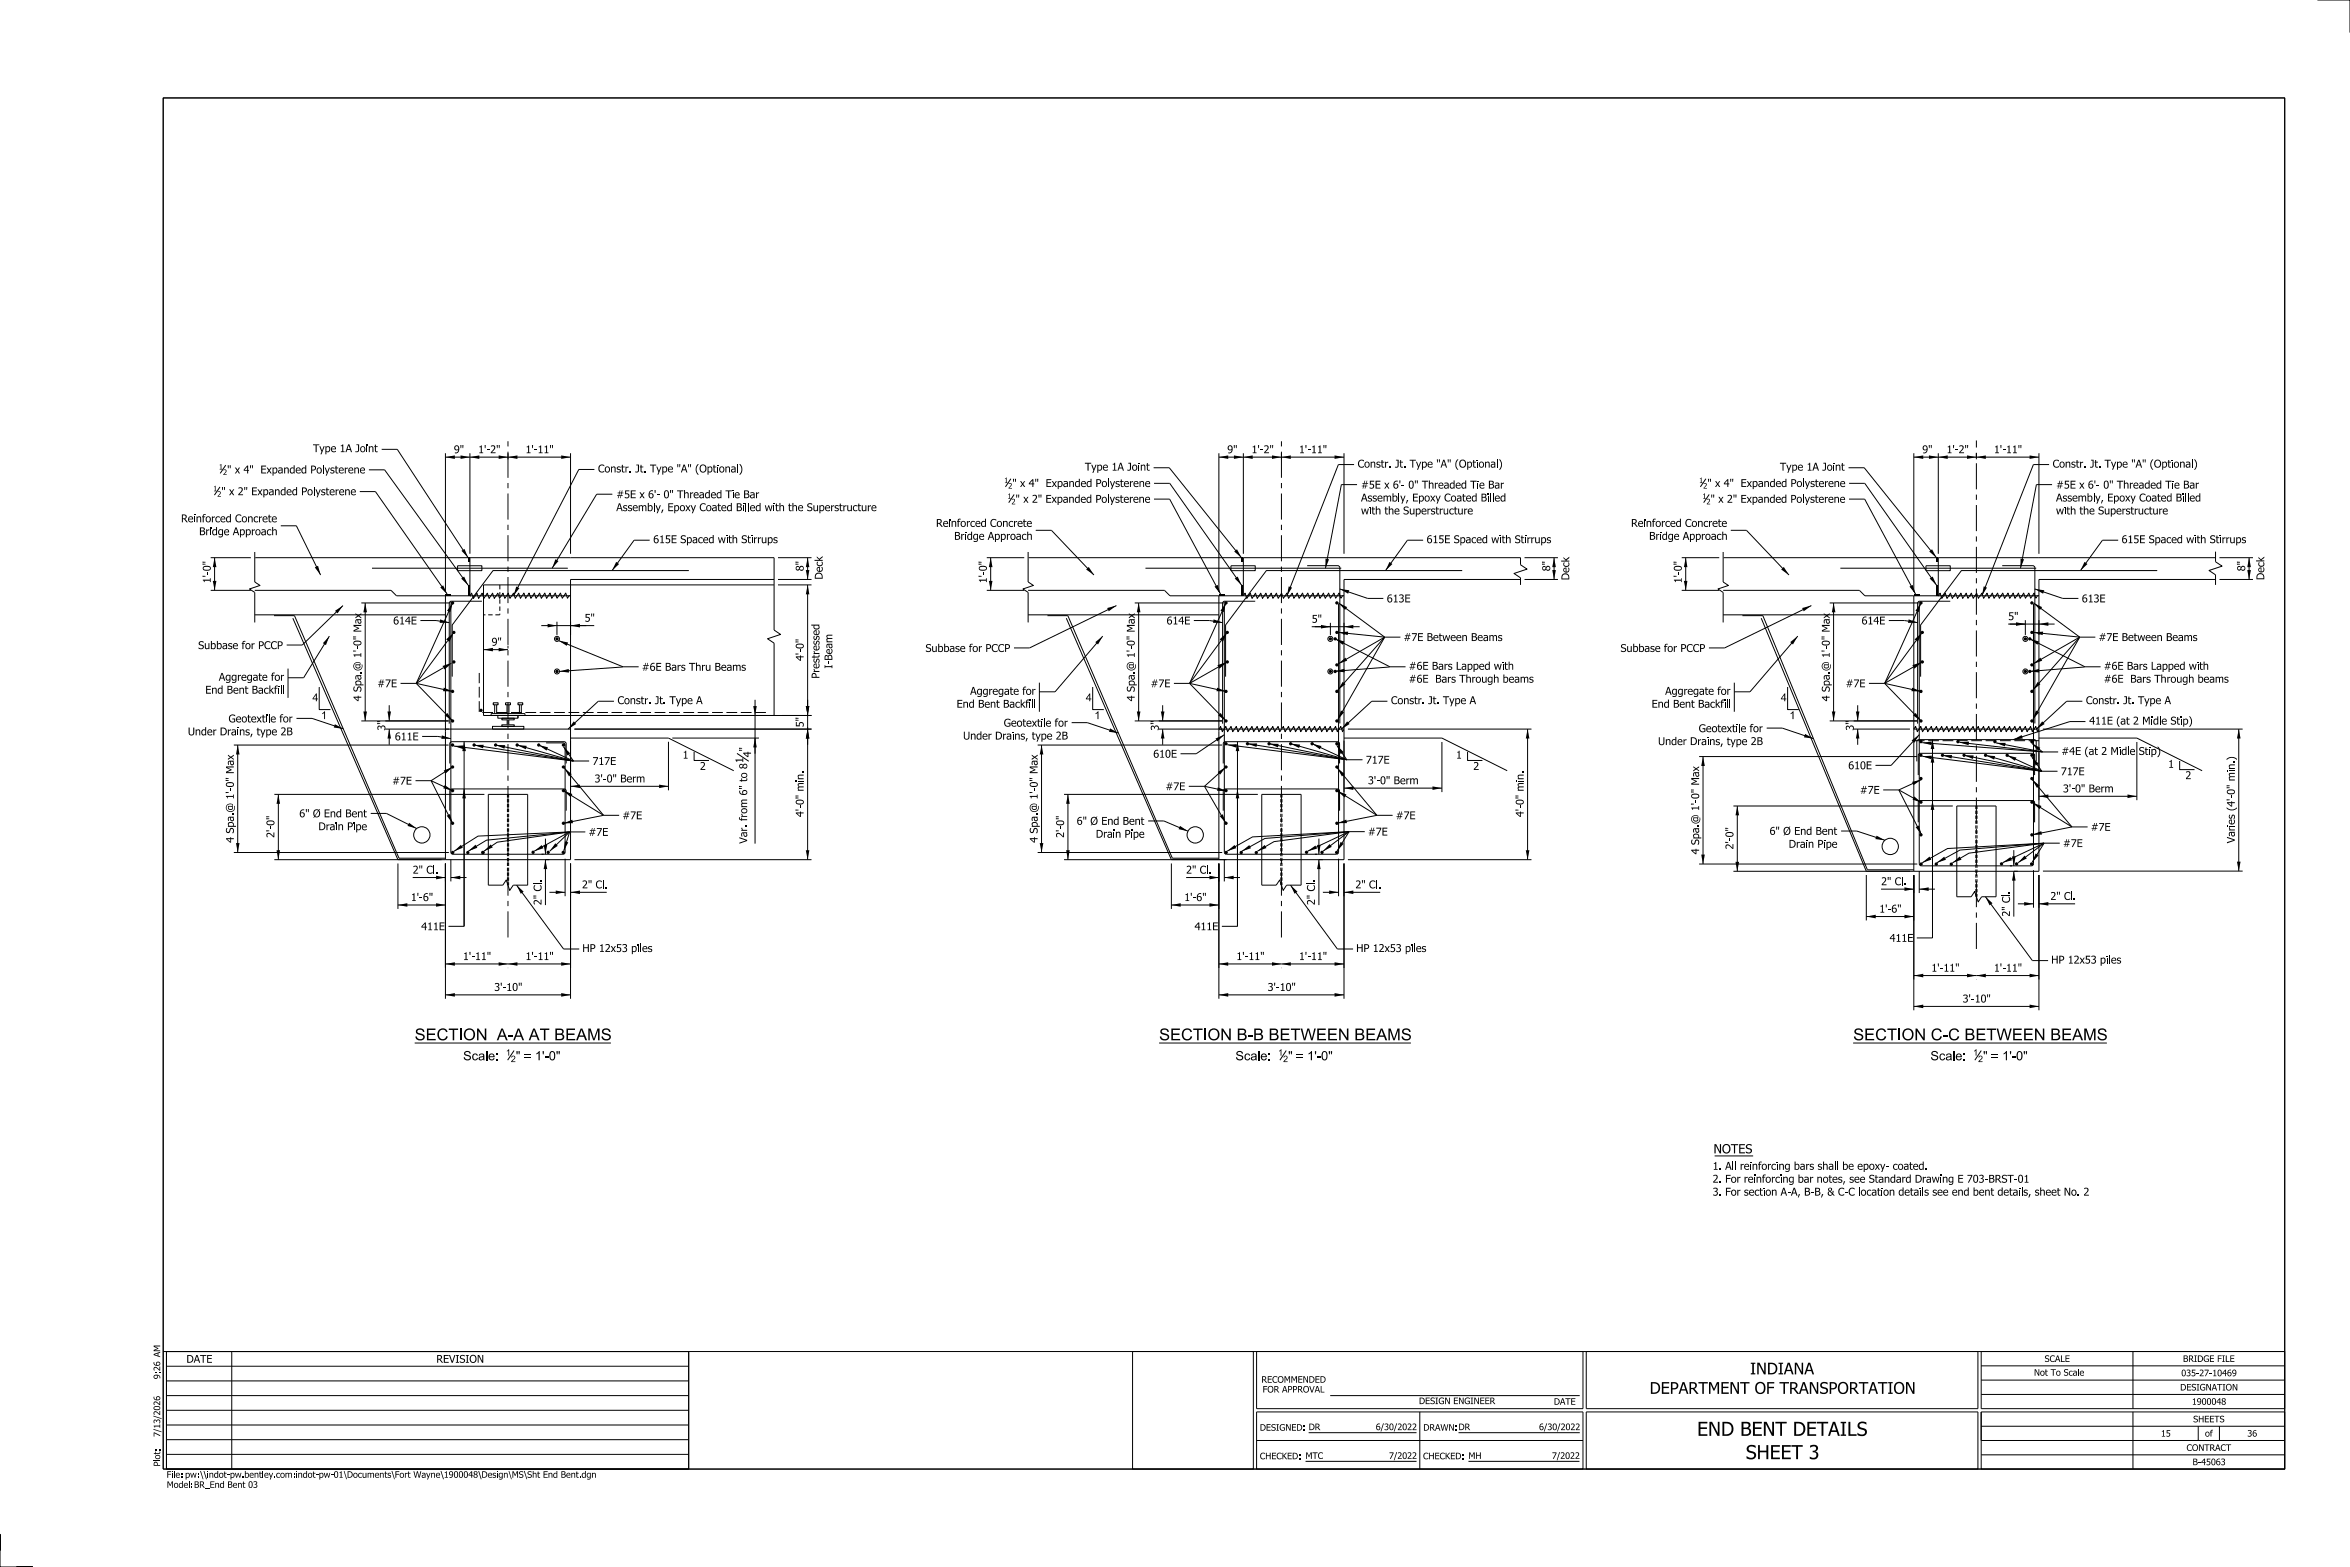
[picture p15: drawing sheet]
<svg xmlns="http://www.w3.org/2000/svg" width="914mm" height="610mm" viewBox="0 0 914 610" stroke-linecap="round" stroke-linejoin="round" font-family="sans-serif">
<defs><g id="words">
<g font-size="5.5">
<text x="660.4" y="558.6">END BENT DETAILS</text>
<text x="679.3" y="567.7">SHEET 3</text>
</g>
<g font-size="4.6">
<text x="161.3" y="404.7">SECTION</text>
<text x="192.2" y="404.7">A-A AT BEAMS</text>
<text x="451" y="404.7">SECTION B-B BETWEEN BEAMS</text>
<text x="721.1" y="404.7">SECTION C-C BETWEEN BEAMS</text>
<text x="681" y="534.7">INDIANA</text>
<text x="641.9" y="542.2">DEPARTMENT OF TRANSPORTATION</text>
</g>
<g font-size="3.6">
<text x="180.2" y="412.5">Scale:</text>
<text x="200.7" y="412.5">&quot; = 1'-0&quot;</text>
<text x="480.7" y="412.5">Scale:</text>
<text x="501.2" y="412.5">&quot; = 1'-0&quot;</text>
<text x="751.1" y="412.5">Scale:</text>
<text x="771.6" y="412.5">&quot; = 1'-0&quot;</text>
<text x="666.7" y="448.7">NOTES</text>
</g>
<g font-size="3">
<text x="121.8" y="175.9">Type 1A Joint</text>
<text x="176.6" y="176.3">9&quot;</text>
<text x="186" y="176.3">1'-2&quot;</text>
<text x="204.5" y="176.3">1'-11&quot;</text>
<text x="477.5" y="176.3">9&quot;</text>
<text x="487" y="176.3">1'-2&quot;</text>
<text x="505.4" y="176.3">1'-11&quot;</text>
<text x="748" y="176.3">9&quot;</text>
<text x="757.4" y="176.3">1'-2&quot;</text>
<text x="775.8" y="176.3">1'-11&quot;</text>
<text x="88.4" y="184.2">&quot; x 4&quot;</text>
<text x="101.5" y="184.2">Expanded Polysterene</text>
<text x="232.7" y="183.8">Constr. Jt. Type &quot;A&quot; (Optional)</text>
<text x="422.1" y="183.1">Type 1A Joint</text>
<text x="528.3" y="181.9">Constr. Jt. Type &quot;A&quot; (Optional)</text>
<text x="692.6" y="183.1">Type 1A Joint</text>
<text x="798.7" y="181.9">Constr. Jt. Type &quot;A&quot; (Optional)</text>
<text x="393.9" y="189.5">&quot; x 4&quot;</text>
<text x="407" y="189.5">Expanded Polysterene</text>
<text x="529.6" y="190.1">#5E x 6'- 0&quot; Threaded Tie Bar</text>
<text x="664.3" y="189.5">&quot; x 4&quot;</text>
<text x="677.4" y="189.5">Expanded Polysterene</text>
<text x="800" y="190.1">#5E x 6'- 0&quot; Threaded Tie Bar</text>
<text x="86.1" y="192.7">&quot; x 2&quot; Expanded Polysterene</text>
<text x="239.8" y="193.8">#5E x 6'- 0&quot; Threaded Tie Bar</text>
<text x="395.2" y="195.6">&quot; x 2&quot; Expanded Polysterene</text>
<text x="529.6" y="195.1">Assembly, Epoxy Coated Billed</text>
<text x="665.6" y="195.6">&quot; x 2&quot; Expanded Polysterene</text>
<text x="800" y="195.1">Assembly, Epoxy Coated Billed</text>
<text x="70.4" y="203.2">Reinforced Concrete</text>
<text x="239.8" y="198.8">Assembly, Epoxy Coated Billed with the Superstructure</text>
<text x="529.6" y="200.1">with the Superstructure</text>
<text x="800" y="200.1">with the Superstructure</text>
<text x="77.5" y="208.2">Bridge Approach</text>
<text x="364.2" y="205">Reinforced Concrete</text>
<text x="634.7" y="205">Reinforced Concrete</text>
<text x="254.2" y="211.3">615E Spaced with Stirrups</text>
<text x="371.3" y="210">Bridge Approach</text>
<text x="555.1" y="211.3">615E Spaced with Stirrups</text>
<text x="641.7" y="210">Bridge Approach</text>
<text x="825.5" y="211.3">615E Spaced with Stirrups</text>
<text x="82" y="226.9" transform="rotate(-90 82 226.9)">1'0&quot;</text>
<text x="82" y="223.7" transform="rotate(-90 82 223.7)">-</text>
<text x="312.7" y="222.2" transform="rotate(-90 312.7 222.2)">8&quot;</text>
<text x="320.1" y="225.5" transform="rotate(-90 320.1 225.5)">Deck</text>
<text x="384" y="226.9" transform="rotate(-90 384 226.9)">1'0&quot;</text>
<text x="384" y="223.7" transform="rotate(-90 384 223.7)">-</text>
<text x="603.2" y="222.2" transform="rotate(-90 603.2 222.2)">8&quot;</text>
<text x="610.6" y="225.7" transform="rotate(-90 610.6 225.7)">Deck</text>
<text x="654.4" y="226.9" transform="rotate(-90 654.4 226.9)">1'0&quot;</text>
<text x="654.4" y="223.7" transform="rotate(-90 654.4 223.7)">-</text>
<text x="873.6" y="222.2" transform="rotate(-90 873.6 222.2)">8&quot;</text>
<text x="881" y="225.7" transform="rotate(-90 881 225.7)">Deck</text>
<text x="539.6" y="234.3">613E</text>
<text x="810" y="234.3">613E</text>
<text x="153" y="242.9">614E</text>
<text x="441.5" y="242.8" transform="rotate(-90 441.5 242.8)">ax</text>
<text x="453.9" y="242.9">614E</text>
<text x="724.4" y="242.9">614E</text>
<text x="191.3" y="251.2">9&quot;</text>
<text x="546.1" y="249.4">#7E Between Beams</text>
<text x="816.6" y="249.4">#7E Between Beams</text>
<text x="77.1" y="252.5">Subbase for PCCP</text>
<text x="140.6" y="252.8" transform="rotate(-90 140.6 252.8)">-</text>
<text x="312.7" y="257.2" transform="rotate(-90 312.7 257.2)">4'0&quot;</text>
<text x="312.7" y="254" transform="rotate(-90 312.7 254)">-</text>
<text x="360.1" y="253.6">Subbase for PCCP</text>
<text x="441.5" y="252.8" transform="rotate(-90 441.5 252.8)">-</text>
<text x="630.5" y="253.6">Subbase for PCCP</text>
<text x="711.9" y="252.8" transform="rotate(-90 711.9 252.8)">-</text>
<text x="140.6" y="261.1" transform="rotate(-90 140.6 261.1)">@ 1'0&quot;Max</text>
<text x="249.7" y="260.9">#6E Bars Thru Beams</text>
<text x="318.9" y="260.2" transform="rotate(-90 318.9 260.2)">e te s</text>
<text x="323.9" y="260.1" transform="rotate(-90 323.9 260.1)">IBeam</text>
<text x="323.9" y="258.6" transform="rotate(-90 323.9 258.6)">-</text>
<text x="441.5" y="261.1" transform="rotate(-90 441.5 261.1)">@ 1'0&quot;M</text>
<text x="548.1" y="260.6">#6E Bars Lapped with</text>
<text x="711.9" y="261.1" transform="rotate(-90 711.9 261.1)">@ 1'0&quot;Max</text>
<text x="818.6" y="260.6">#6E Bars Lapped with</text>
<text x="79.9" y="269.9">End Bent Backfill</text>
<text x="85.1" y="264.8">Aggregate for</text>
<text x="146.8" y="267.4">#7E</text>
<text x="318.9" y="264" transform="rotate(-90 318.9 264)">Pr sr s ed</text>
<text x="447.7" y="267.4">#7E</text>
<text x="548.1" y="265.6">#6E</text>
<text x="558.2" y="265.6">Bars Through beams</text>
<text x="718.1" y="267.4">#7E</text>
<text x="818.6" y="265.6">#6E</text>
<text x="828.6" y="265.6">Bars Through beams</text>
<text x="121.5" y="272.8">4</text>
<text x="140.6" y="272.8" transform="rotate(-90 140.6 272.8)">4 Spa.</text>
<text x="240.3" y="273.9">Constr. Jt. Type A</text>
<text x="372.2" y="275.3">End Bent Backfill</text>
<text x="377.5" y="270.3">Aggregate for</text>
<text x="422.5" y="272.8">4</text>
<text x="441.5" y="272.8" transform="rotate(-90 441.5 272.8)">4 Spa.</text>
<text x="541.2" y="273.9">Constr. Jt. Type A</text>
<text x="642.7" y="275.3">End Bent Backfill</text>
<text x="647.9" y="270.3">Aggregate for</text>
<text x="692.9" y="272.8">4</text>
<text x="711.9" y="272.8" transform="rotate(-90 711.9 272.8)">4 Spa.</text>
<text x="811.7" y="273.9">Constr. Jt. Type A</text>
<text x="88.9" y="281">Geotextile for</text>
<text x="124.9" y="279.8">1</text>
<text x="425.8" y="279.8">1</text>
<text x="696.3" y="279.8">1</text>
<text x="812.9" y="281.9">411E (at 2 Midle Stip)</text>
<text x="73.1" y="286.1">Under Drains, type 2B</text>
<text x="374.8" y="287.7">Under Drains, type 2B</text>
<text x="390.6" y="282.7">Geotextile for</text>
<text x="661" y="284.8">Geotextile for</text>
<text x="153.6" y="288">611E</text>
<text x="645.2" y="289.9">Under Drains, type 2B</text>
<text x="802.1" y="293.7">#4E (at 2 Midle Stip)</text>
<text x="230.5" y="297.6">717E</text>
<text x="265.6" y="295.1">1</text>
<text x="272.3" y="299.5">2</text>
<text x="289.2" y="296.9" transform="rotate(-90 289.2 296.9)">1</text>
<text x="292.3" y="294.6" transform="rotate(-90 292.3 294.6)">4</text>
<text x="403.7" y="297.8" transform="rotate(-90 403.7 297.8)">ax</text>
<text x="448.7" y="294.8">610E</text>
<text x="531.5" y="297.1">717E</text>
<text x="566.5" y="295.1">1</text>
<text x="573.3" y="299.5">2</text>
<text x="719.2" y="299.3">610E</text>
<text x="843.6" y="298.7">1</text>
<text x="869.6" y="299.4" transform="rotate(-90 869.6 299.4)">n )</text>
<text x="152.6" y="305.2">#7E</text>
<text x="231.4" y="304.4">3'-0&quot; Berm</text>
<text x="290.7" y="302.8" transform="rotate(-90 290.7 302.8)">o 8</text>
<text x="312.7" y="303.4" transform="rotate(-90 312.7 303.4)">n</text>
<text x="532.3" y="305.1">3'-0&quot; Berm</text>
<text x="592.9" y="303.4" transform="rotate(-90 592.9 303.4)">n</text>
<text x="661.1" y="302.3" transform="rotate(-90 661.1 302.3)">ax</text>
<text x="801.9" y="301.6">717E</text>
<text x="850.3" y="303.1">2</text>
<text x="91" y="307.9" transform="rotate(-90 91 307.9)">-</text>
<text x="403.7" y="307.9" transform="rotate(-90 403.7 307.9)">-</text>
<text x="453.5" y="307.4">#7E</text>
<text x="723.7" y="308.8">#7E</text>
<text x="802.7" y="308.3">3'-0&quot; Berm</text>
<text x="91" y="316.2" transform="rotate(-90 91 316.2)">@ 1'0&quot;Max</text>
<text x="116.5" y="317.9">6&quot; Ø End Bent</text>
<text x="312.7" y="317.9" transform="rotate(-90 312.7 317.9)">4'0</text>
<text x="403.7" y="316.2" transform="rotate(-90 403.7 316.2)">@ 1'0&quot;M</text>
<text x="592.9" y="317.9" transform="rotate(-90 592.9 317.9)">4'0</text>
<text x="661.1" y="312.4" transform="rotate(-90 661.1 312.4)">-</text>
<text x="869.6" y="313.9" transform="rotate(-90 869.6 313.9)">4'0</text>
<text x="106.8" y="322.8" transform="rotate(-90 106.8 322.8)">- &quot;</text>
<text x="123.9" y="323">Drain Pipe</text>
<text x="242.2" y="318.7">#7E</text>
<text x="290.7" y="322" transform="rotate(-90 290.7 322)">.fo</text>
<text x="290.7" y="318.1" transform="rotate(-90 290.7 318.1)">r m 6&quot;t</text>
<text x="414" y="322.8" transform="rotate(-90 414 322.8)">- &quot;</text>
<text x="419" y="320.9">6&quot; Ø End Bent</text>
<text x="543.1" y="318.7">#7E</text>
<text x="661.1" y="320.7" transform="rotate(-90 661.1 320.7)">@ 1'0&quot;M</text>
<text x="813.5" y="323.2">#7E</text>
<text x="869.6" y="320.9" transform="rotate(-90 869.6 320.9)">e</text>
<text x="91" y="327.9" transform="rotate(-90 91 327.9)">4 Spa.</text>
<text x="229" y="325.2">#7E</text>
<text x="290.7" y="328.2" transform="rotate(-90 290.7 328.2)">Var</text>
<text x="403.7" y="327.9" transform="rotate(-90 403.7 327.9)">4 Spa.</text>
<text x="426.4" y="325.9">Drain Pipe</text>
<text x="532.3" y="325">#7E</text>
<text x="674.5" y="327.3" transform="rotate(-90 674.5 327.3)">- &quot;</text>
<text x="688.6" y="324.8">6&quot; Ø End Bent</text>
<text x="696" y="329.8">Drain Pipe</text>
<text x="802.7" y="329.5">#7E</text>
<text x="869.6" y="328.1" transform="rotate(-90 869.6 328.1)">Var</text>
<text x="661.1" y="332.4" transform="rotate(-90 661.1 332.4)">4 Spa.</text>
<text x="160.6" y="339.9">2&quot; Cl.</text>
<text x="461.5" y="339.9">2&quot; Cl.</text>
<text x="210.7" y="343.4" transform="rotate(-90 210.7 343.4)">.</text>
<text x="226.5" y="345.6">2&quot; Cl.</text>
<text x="511.6" y="343.4" transform="rotate(-90 511.6 343.4)">.</text>
<text x="527.4" y="345.6">2&quot; Cl.</text>
<text x="732" y="344.4">2&quot; Cl.</text>
<text x="782.1" y="347.8" transform="rotate(-90 782.1 347.8)">.</text>
<text x="159.9" y="350.5">1'-6&quot;</text>
<text x="460.8" y="350.5">1'-6&quot;</text>
<text x="797.8" y="350.1">2&quot; Cl.</text>
<text x="731.2" y="355">1'-6&quot;</text>
<text x="163.9" y="361.9">411E</text>
<text x="464.8" y="361.9">411E</text>
<text x="226.6" y="370.4">HP 12x53 piles</text>
<text x="527.7" y="370.4">HP 12x53 piles</text>
<text x="735.3" y="366.4">411E</text>
<text x="180.1" y="373.5">1'-11&quot;</text>
<text x="204.5" y="373.5">1'-11&quot;</text>
<text x="481.1" y="373.5">1'-11&quot;</text>
<text x="505.4" y="373.5">1'-11&quot;</text>
<text x="751.5" y="378">1'-11&quot;</text>
<text x="775.8" y="378">1'-11&quot;</text>
<text x="798.1" y="374.9">HP 12x53 piles</text>
<text x="192.3" y="385.5">3'-10&quot;</text>
<text x="493.2" y="385.5">3'-10&quot;</text>
<text x="763.7" y="390">3'-10&quot;</text>
<text x="666.4" y="455.1">1. All reinforcing bars shall be epoxy- coated.</text>
<text x="666.4" y="460.1">2. For reinforcing bar notes, see Standard DrawingE 703-BRST-01</text>
<text x="666.4" y="465.1">3. For section A-A, B-B, &amp; C-C location details see end bent details, sheet No. 2</text>
<text x="72.5" y="530.1">DATE</text>
<text x="169.8" y="530.1">REVISION</text>
</g>
<g font-size="2.5">
<text x="196.8" y="410.7">1</text>
<text x="198.8" y="413.2">2</text>
<text x="497.3" y="410.7">1</text>
<text x="499.3" y="413.2">2</text>
<text x="767.7" y="410.7">1</text>
<text x="769.7" y="413.2">2</text>
<text x="62.3" y="533.4" transform="rotate(-90 62.3 533.4)">2</text>
<text x="795.6" y="529.8">SCALE</text>
<text x="849.4" y="529.8">BRIDGE FILE</text>
<text x="62.3" y="536.5" transform="rotate(-90 62.3 536.5)">9: 6 AM</text>
<text x="490.8" y="537.9">RECOMMENDED</text>
<text x="791.4" y="535.2">Not To Scale</text>
<text x="848.7" y="535.4">035-27-10469</text>
<text x="491.3" y="541.7">FOR APPROVAL</text>
<text x="848.3" y="540.9">DESIGNATION</text>
<text x="62.3" y="550.6" transform="rotate(-90 62.3 550.6)">2</text>
<text x="552.1" y="546.2">DESIGN ENGINEER</text>
<text x="604.6" y="546.5">DATE</text>
<text x="852.9" y="546.5">1900048</text>
<text x="62.3" y="555.8" transform="rotate(-90 62.3 555.8)">1</text>
<text x="490.2" y="556.6">DESIGNED:DR</text>
<text x="535.3" y="556.4">6/30/2022</text>
<text x="553.8" y="556.6">DRAWN:DR</text>
<text x="598.9" y="556.4">6/30/2022</text>
<text x="853.4" y="553.3">SHEETS</text>
<text x="62.3" y="559" transform="rotate(-90 62.3 559)">7/ 3/ 026</text>
<text x="840.8" y="558.9">15</text>
<text x="858" y="558.9">of</text>
<text x="874.5" y="558.9">36</text>
<text x="62.3" y="567.8" transform="rotate(-90 62.3 567.8)">o :</text>
<text x="490.2" y="567.7">CHECKED:MTC</text>
<text x="540.5" y="567.6">7/2022</text>
<text x="553.7" y="567.7">CHECKED:MH</text>
<text x="603.9" y="567.6">7/2022</text>
<text x="850.8" y="564.4">CONTRACT</text>
<text x="853.1" y="570">B-45063</text>
<text x="62.3" y="570.5" transform="rotate(-90 62.3 570.5)">Plt</text>
<text x="64.8" y="574.9">File:pw:\\indot-pw.bentley.com:indot-pw-01\Documents\Fort Wayne\1900048\Design\MS\Sht End Bent.dgn</text>
<text x="64.9" y="578.8">Model:</text>
<text x="75.5" y="578.8">BR_End Bent 03</text>
</g>
<g font-size="2.1">
<text x="85.2" y="182.7">1</text>
<text x="86.8" y="184.8">2</text>
<text x="82.9" y="191.1">1</text>
<text x="390.7" y="187.9">1</text>
<text x="392.3" y="190.1">2</text>
<text x="661.1" y="187.9">1</text>
<text x="662.7" y="190.1">2</text>
<text x="84.5" y="193.3">2</text>
<text x="392" y="194.1">1</text>
<text x="393.6" y="196.2">2</text>
<text x="662.4" y="194.1">1</text>
<text x="664" y="196.2">2</text>
</g>
</g></defs>
<g fill="none" stroke="#000" stroke-width=".39">
<path d="M901.7 0h12.7v12.7M63.5 38.1h825.5v533.4h-825.5zM148.5 174.8h6.1l27.5 42.2M173.3 177.8h48.7M173.3 176.3v54M182.8 176.3v39.1M197.7 171.7v2M197.7 175.7v10.2M222 176.3v39.1M474.3 176.3v54M474.3 177.8h48.7M483.8 176.3v39.1"/>
<path d="M498.6 171.7v2M498.6 175.7v10.2M523 176.3v39.1M582.6 178.7v3.2M744.7 177.8h48.7M744.7 176.3v54M754.2 176.3v39.1M769 171.3v2.8M769 176.1v2.6M793.4 176.3v39.1M853 178.7v3.2M85.6 189.4l-2.2 3.2"/>
<path d="M87.8 180.9l-2.1 3.2M122.3 189.5v3.2M125.8 181v3.2M140 191.2h6.1l27.9 39.9M143.5 182.8h6.1l32.6 44.9M197.7 187.9v2M197.7 192v10.1M231.3 182.6h-6.1l-25.4 49.1M238.3 192.3h-6.1l-17.4 28.8M254.6 195.7v3.2M287 180.6v3.2M290.3 195.7v3.2"/>
<path d="M291.2 195.7v3.2M393.3 186.2l-2.1 3.2M394.6 192.4l-2.1 3.1M431.3 192.4v3.2M431.4 186.3v3.1M448.9 182h6.1l28.1 35M449 194.2h6.1l19.8 36.9M449.1 188h6.1l27.9 39.7M498.6 187.9v2M498.6 192v10.1M526.9 180.7h-6.1l-20 51M528 188.5h-6.1l-6.1 32.6"/>
<path d="M544.4 191.9v3.2M580.1 191.9v3.2M581 191.9v3.2M663.8 186.2l-2.2 3.2M665.1 192.4l-2.2 3.1M701.7 192.4v3.2M701.8 186.3v3.1M719.3 182h6.1l28.1 35M719.5 194.2h6.1l19.7 36.9M719.5 188h6.1l27.9 39.7M769 180.2v10.2M769 192.4v2.1"/>
<path d="M769 196.5v10.1M797.3 180.7h-6.1l-20 51M798.5 188.5h-6.1l-6.2 32.6M814.8 191.9v3.2M850.5 191.9v3.2M851.4 191.9v3.2M82 217h15.6M83.5 217v12.7M99.1 214.7v11.7l2.1 1.4-4.1 1.3 2 1.4v11.6M99.3 217h201.9v28.1l2.5 1.7-5 1.7 2.5 1.7v28.1M109.3 204.5h6l9.4 19.2M182.8 217v14.8"/>
<path d="M197.7 204.2v2M197.7 208.2v10.2M252.8 210.1h-6.1l-8.5 11.9M302.7 217h13.1M314.3 217v8.4M384 217h14.5M385.5 217v12.7M400 214.7v11.7M400.2 217h191.4v2.7l2.6 1.7-5.1 1.7 2.5 1.7v2.7M403 206.3h6.1l16.6 17.4M483.8 217v14.8l.7-1 .6 2 .7-1M498.6 204.2v2"/>
<path d="M498.6 208.2v10.2M553.8 210.1h-6.1l-8.6 11.9M593.2 217h13M604.7 217v8.4M654.4 217h14.6M655.9 217v12.7M670.5 214.7v11.7l2 1.4-4 1.3 2 1.4v11.6M670.7 217h191.4M673.5 206.3h6.1l16.5 17.4M754.2 217v14.8M769 208.7v2M769 212.7v10.2"/>
<path d="M824.2 210.1h-6.1l-8.6 11.9M862.1 214.6v3.9l2.5 1.7-5.1 1.7 2.6 1.7v3.9M863.6 217h13.1M875.1 217v8.4M82 229.7h15.6M99.1 229.7h53.1l2.1 2.1h67.7M99.1 239.2h74.2M106.6 239.5h8l40.7 94.4h18M133.5 235.6l-15.9 15.3h-6.1M140.6 234.6h35.7M142.1 234.6v45.9M144.7 221.1h76.2"/>
<path d="M173.3 231.8v102.6M175.4 235v96.5l.3 .6 .5 .2h42.9l.6-.2 .2-.6v-41.7l-.2-.6-.6-.2h-6.6M176.1 234.6l-14.1 31.3M178 220.1h9.5v1.9h-9.5zM182.8 231.8l.7-1 .7 2 .7-1M182.9 231.8h.1M184.9 231.8h.1M184.9 231.8l.7-1 .6 2 .7-1M186.9 231.8h.1M186.9 231.8l.7-1 .7 2 .6-1M187.5 233.9h-11.9l-.7 .5-.1 47.1M188.9 231.8l.7-1 .7 2 1.4-2 .6 2 .7-1"/>
<path d="M189 231.8h.1M193 231.8l.7-1 .7 2 .7-1M193 231.8h.1M195.1 231.8h.1M197.1 231.8h.1M197.7 220.4v2.1M197.7 224.5v10.1M197.7 236.7v2M199.1 231.7l-.7 1.1-.6-2-1.4 2-.7-2-.6 1M199.1 231.7l.7-.9 .7 2 .7-1.1M199.1 231.8h.1M201.2 231.8h.1"/>
<path d="M201.2 231.7l.6-.9 .7 2 .7-1.1M203.2 231.8h.1M203.2 231.7l.7-1 .6 2.1 .7-1.1M205.2 231.7l.7-1 .7 2.1 .7-1.1M205.2 231.7h.1M207.3 231.7h.1M207.3 231.7l.6-1 .7 2.1 1.4-2.1 .6 2.1 .7-1.1M209.3 231.7h.1M211.3 231.7l.7-1 .7 2.1 .7-1.1M211.3 231.7h.1M213.4 231.7h.1M213.4 231.7l.6-1 .7 2.1 .7-1.1"/>
<path d="M215.4 231.7l.7-1 .6 2 .7-1M215.4 231.7h.1M217.4 231.7l.7-1 .7 2 .7-1M217.4 231.7h.1M219.5 231.7h.1M221.5 231.7l-.7 1-.7-2-.6 1M221.5 231.7h.1M268 222h-76.2l-15.8 21.1v20.1M301.2 225.4h-79.2v109h-115.2M301.2 227.5h-113.1v50.8h127.7M302.7 225.4h13.1M302.7 227.5h13.1"/>
<path d="M314.3 227.5v106.9M384 229.7h14.5M400 229.7h53.1l2.1 2.1h67.8M400 230.5v11.6M400 239.2h74.3M400.1 226.4l2 1.4-4.1 1.3 2.1 1.4M407.6 239.5h7.9l40.7 94.4h18.1M434.4 235.6l-33.8 16.5h-6.1M441.5 234.6h35.7M443.1 234.6v45.9M445.7 221.1h76.2M474.3 231.8v102.6"/>
<path d="M476.4 235l.1 96.8 .7 .5h42.8l.6-.2 .2-.6v-96.5M477 234.6l-14.1 31.3M479 220.1h9.4v1.9h-9.4zM485.8 231.8l.7-1 .7 2 .7-1M485.8 231.8h.1M487.9 231.8l.6-1 .7 2 .7-1M487.9 231.8h.1M488.4 233.9h-11.9l-.7 .5-.1 47.1M489.9 231.8h.1M489.9 231.8l.7-1 .6 2 .7-1M491.9 231.8l.7-1 .7 2 .7-1M491.9 231.8h.1"/>
<path d="M494 231.8h.1M494 231.8l.6-1 .7 2 .7-1M496 231.8h.1M498 231.8h.1M498.6 220.4v2.1M498.6 224.5v10.1M498.6 236.7v2M500.1 231.8h.1M500.1 231.7l-.7 1.1-.7-2-1.4 2-.6-2-.7 1M500.1 231.7l.6-.9 .7 2 .7-1.1M502.1 231.7l.7-.9 .6 2 .7-1.1M502.1 231.8h.1"/>
<path d="M504.1 231.7l.7-1 .7 2.1 .7-1.1M504.1 231.8h.1M506.2 231.7h.1M506.2 231.7l.6-1 .7 2.1 .7-1.1M508.2 231.7l.7-1 .7 2.1 .6-1.1M508.2 231.7h.1M508.6 220.1h11.9l.6 .2 .2 .5v60.6M510.2 231.7l.7-1 .7 2.1 .7-1.1M510.2 231.7h.1M512.3 231.7h.1M512.3 231.7l.6-1 .7 2.1 .7-1.1M514.3 231.7l.6-1 .8 2.1 .6-1.1"/>
<path d="M514.3 231.7h.1M516.3 231.7h.1M516.3 231.7l.7-1 .7 2 .7-1M518.4 231.7h.1M518.4 231.7l.6-1 .7 2 .7-1M520.4 231.7h.1M520.8 234.6l18 13.3M521.3 229.1l10.9 3.7h6.1M522.4 231.7h.1M522.4 231.7l-.6 1-.7-2-.7 1M569 222h-76.2l-15.9 21.1v20.1M591.6 225.4h-68.6v109h-109"/>
<path d="M593.2 225.4h13M654.4 229.7h14.6M670.5 229.7h53l2.1 2.1h67.8M670.5 239.2h74.2M678 239.5h7.9l40.7 98.9h18.1M704.8 235.6l-33.7 16.5h-6.1M711.9 234.6h35.8M713.5 234.6v45.9M716.1 221.1h76.2M744.7 231.8v107.1M746.8 235v101l.2 .6 .6 .2h42.9l.7-.5v-101.3M747.5 234.6l-14.2 31.3"/>
<path d="M749.4 220.1h9.5v1.9h-9.5zM754.2 231.8l.7-1 .7 2 .6-1M754.2 231.8h.1M756.2 231.8l.7-1 .7 2 .7-1M756.3 231.8h.1M758.3 231.8h.1M758.3 231.8l.7-1 .6 2 .7-1M758.9 233.9h-12l-.7 .5v47.1M760.3 231.8l.7-1 .7 2 .7-1M760.3 231.8h.1M762.4 231.8h.1M762.4 231.8l.6-1 .7 2 .7-1"/>
<path d="M764.4 231.8h.1M764.4 231.8l.7-1 .6 2 .7-1M766.4 231.8h.1M768.5 231.8h.1M769 224.9v2M769 229v10.1M770.5 231.8h.1M770.5 231.7l-.7 1.1-.7-2-1.3 2-.7-2-.7 1M770.5 231.7l.7-.9 .6 2 .7-1.1M772.5 231.7l.7-.9 .7 2 .7-1.1M772.5 231.8h.1M774.6 231.8h.1"/>
<path d="M774.6 231.7l.6-1 .7 2.1 .7-1.1M776.6 231.7l.7-1 .6 2.1 .7-1.1M776.6 231.7h.1M778.6 231.7l.7-1 .7 2.1 .7-1.1M778.6 231.7h.1M779.1 220.1h11.9l.5 .2 .3 .5v60.6M780.7 231.7h.1M780.7 231.7l.6-1 .7 2.1 .7-1.1M782.7 231.7l.6-1 .7 2.1 .7-1.1M782.7 231.7h.1M784.7 231.7h.1M784.7 231.7l.7-1 .7 2.1 .7-1.1"/>
<path d="M786.8 231.7h.1M786.8 231.7l.6-1 .7 2 .7-1M788.8 231.7l.6-1 .8 2 .6-1M788.8 231.7h.1M790.8 231.7h.1M791.2 234.6l18 13.3M791.8 229.1l10.8 3.7h6.1M792.8 231.7l-.6 1-.7-2-.7 1M792.9 231.7h.1M839.4 222h-76.2l-15.9 21.1v20.1M862.1 225.4h-68.7v113.5h-118.9M863.6 225.4h13.1"/>
<path d="M113.9 240.5l40.9 93.9M128.2 247.5l-10.1 16.2h-6M163.6 241.4h6.1l5.1 .8M172.6 259.8l-10.6 6.1M174.2 249.2l-12.2 16.7M188.1 252.7h9.6M197.7 240.7v10.2M197.7 251.2v1.1M197.7 252.9v2.1M197.7 257v10.2M210.6 243.4h20.6M216.7 241.9v5.1"/>
<path d="M217.4 249.2l25 10.2M242.4 259.4l-24.7 1.8M242.4 259.4h6.1M414.9 240.5l40.9 93.9M429.1 247.5l-18.6 21.6h-6.1M464.5 241.4h6.1l5.1 .8M474.1 259.5l-11.2 6.4M475.2 249.2l-12.3 16.7M498.6 240.7v10.2M498.6 252.9v2.1M498.6 257v10.2M510.4 243.8h18.7"/>
<path d="M517.7 242.3v4.7M519.5 248.5l21.3 10.9M520.8 246l18 1.9M538.8 247.9l-18.2 20.6M538.8 247.9l-18.2 32M538.8 247.9h6.1M538.8 247.9l-18.1 10.4M540.8 259.4l-21.3 1.7M540.8 259.4h6.1M685.3 240.5l40.9 98.4M699.5 247.5l-18.6 21.6h-6.1M734.9 241.4h6.1l5.2 .8"/>
<path d="M744.5 259.5l-11.2 6.4M745.6 249.2l-12.3 16.7M769 241.2v2M769 245.3v10.1M769 257.4v2.1M781.4 242.8h18.1M788.1 241.3v5.7M789.8 248.5l21.4 10.9M791.2 246l18 1.9M809.2 247.9l-18.2 20.6M809.2 247.9l-18.2 32M809.2 247.9l-18.1 10.4"/>
<path d="M809.2 247.9h6.1M811.2 259.4h6.2M811.2 259.4l-21.4 1.8M104.7 277.8v3.2M109.4 266.7v3.2M110.3 266.7v3.2M112.1 260.1v11.4M115.4 279.5h6l12.2 4M124.2 267.3v8.7h4.4M151.4 274.4v6.1M155.9 265.9h6.1M162 265.9l14.1 14.6"/>
<path d="M162 265.9l14.1 3.1M191.1 278.3v-.7h13.2v.7M191.9 273.4h1.9v.8h-1.9zM192.5 274.2v3.4M193.3 274.2v3.4M193.7 278.3h7.8v1.1h-7.8zM195.3 279.4h4.8v.6h-2.1v2h2.1v.6h-4.8v-.6h2v-2h-2zM196.7 273.4h1.9v.8h-1.9zM197.3 274.2v3.4M197.7 269.2v2M197.7 273.3v10.1M198 274.2v3.4"/>
<path d="M201.5 273.4h1.9v.8h-1.9zM201.5 278.3v1M202.1 274.2v3.4M202.8 274.2v3.4M238.9 272.8h-6.1l-11.7 10.8M293.8 272.2v56M401.7 272.1v3.2M402.7 272.1v3.2M404.4 265.6v11.3M406.4 279.5v3.2M425.2 267.3v8.7h4.3M452.4 274.4v6.1"/>
<path d="M456.8 265.9h6.1M462.9 265.9l14.1 14.6M462.9 265.9l14.1 3.1M498.6 269.2v2M498.6 273.3v10.1M539.9 272.8h-6.1l-11.8 10.8M672.2 272.1v3.2M673.1 272.1v3.2M674.8 265.6v11.3M695.6 267.3v8.7h4.3M722.8 274.4v6.1M727.2 265.9h6.1"/>
<path d="M733.3 265.9l14.2 14.6M733.3 265.9l14.2 3.1M769 261.5v10.1M769 273.7v2M769 277.7v10.2M810.3 272.8h-6.1l-11.8 10.8M840.5 278.7v3.2M91 289.8h83.6M92.5 289.8v41.8M140.6 280.5h34M149.9 283.6h72.1M151.4 283.6v6.1"/>
<path d="M164.3 286.5h6.1l5 .8M175 297v-7.7l.3-.5 .5-.3h43.7l.6 .3 .2 .5v7.7M176.1 298.4l-8.4 5.3M176.6 290.2l46.5 5.9M180.6 288.5v71.9h-6.1M184.5 289.8l38.6 6.3M191.6 282.6h12.2v1h-12.2zM192.9 289.8l30.2 6.3M197.7 285.4v2.1M197.7 289.5v10.1M201.2 289.8l21.9 6.3M209.6 289.8l13.5 6.3"/>
<path d="M219.3 290.5l3.8 5.6M219.6 298.8l15.2 18.4M222 287.1h38.1l25.4 12.7M223.1 296.1h6.1M223.5 283.6h92.3M260.1 288.6v18.8M261.6 287.1h33.7M270.1 292.5v3.3h5.8M286.8 293.1l4.6 3.1M403.8 289.8h71.7M405.3 289.8v41.8M417 281.1h6.1l12.1 4.1"/>
<path d="M441.5 280.5h34M450.9 283.6h72.1M452.4 283.6v6.1M474.3 283.6l.6-1 .7 2.1 1.4-2.1 .7 2.1 1.3-2.1 .7 2.1 1.3-2.1 .7 2.1 1.4-2.1 .7 2.1 1.3-2.1 .7 2.1 .7-1.1M476 297v-7.7l.2-.5 .5-.3h43.8l.5 .3 .2 .5v7.7M476.4 285.8l-10.9 7.4h-6.1M477 298.4l-8.3 7.5M477.6 289.7l46.5 5.9M481.5 288.5v71.9h-6.1M485.4 289.3l38.7 6.3M486.5 283.6h.1M486.5 283.6l.7-1 .6 2.1 1.4-2.1 .7 2.1 .6-1.1"/>
<path d="M490.5 283.6h.1M490.5 283.6l.7-1 .7 2.1 .6-1.1M492.6 283.6l.7-1 .6 2.1 1.4-2.1 .7 2.1 1.3-2.1 .7 2.1 1.4-2.1 .6 2.1 1.4-2.1 .6 2.1 1.4-2.1 .7 2.1 1.4-2.1 .6 2.1 1.4-2.1 .6 2.1 1.4-2.1 .7 2.1 1.4-2.1 .6 2.1 .7-1.1M493.8 289.3l30.3 6.3M498.6 285.4v2.1M498.6 289.5v10.1M502.2 289.3l21.9 6.3M510.6 289.3l13.5 6.3M512.9 283.6h.1M512.9 283.6l.7-1 .6 2.1 1.4-2.1 .7 2.1 .7-1.1M517 283.6l.6-1 .7 2.1 1.4-2.1 .6 2.1 .7-1.1M517 283.6h.1"/>
<path d="M520.2 290l3.9 5.6M520.3 298.8l15.5 18.4M521 283.6h.1M521.1 283.6l.6-1 .7 2.1 .5-.8M523 287.1h38.1l25.4 12.7M524.1 295.6h6.1M524.5 283.6h71.4M561.1 288.6v19.6M571 292.5v3.3h5.8M594.4 283.6v50.8M661.1 294.3h84.8M662.7 294.3v41.8"/>
<path d="M676.8 281.7v3.1M687.4 283.2h6.1l12.1 4.1M711.9 280.5h34M721.3 283.6h21.9M722.8 283.6v6.1M745.8 296.2v-7.7l.3-.5 .6-.3h44.8l.6 .3 .2 .5v7.7M746.7 283.6l-.6 1.1-.7-2.1-.7 1h48.7M746.7 283.6l.7-1 .7 2.1 .7-1.1M746.7 283.6h.1M746.8 285.8l-10.9 11.9h-6.1M748 288.9l46.8 3.6M748 294.2l46.5 5.8"/>
<path d="M748.8 283.6h.1M748.8 283.6l.6-1 .7 2.1 1.4-2.1 .7 2.1 1.3-2.1 .7 2.1 .7-1.1M751.9 287.7v77.2h-6.1M754.9 283.6h.1M754.9 283.6l.6-1 .7 2.1 1.4-2.1 .7 2.1 1.3-2.1 .7 2.1 .6-1.1M755.8 293.8l38.7 6.2M761 283.6l.6-1 .7 2.1 1.4-2.1 .7 2.1 1.3-2.1 .7 2.1 1.4-2.1 .6 2.1 1.4-2.1 .6 2.1 1.4-2.1 .7 2.1 .6-1.1M762.4 288.8l32.4 3.7M764.2 293.8l30.3 6.2M765 283.6h.1M769 289.9v2.1M769 294v10.2"/>
<path d="M772.6 293.8l21.9 6.2M773.1 283.6l.8-1 .6 2.1 1.4-2.1 .6 2.1 1.4-2.1 .7 2.1 1.4-2.1 .6 2.1 .7-1.1M773.2 283.6h.1M776.7 289l18.1 3.5M781 293.8l13.5 6.2M781.3 283.6h.1M781.3 283.6l.7-1 .6 2.1 1.4-2.1 .7 2.1 1.3-2.1 .7 2.1 1.4-2.1 .6 2.1 .7-1.1M789.4 283.6h.1M789.4 283.6l.7-1 .7 2.1 .7-1.1M790.6 289.2l4.2 3.3M790.6 294.5l3.9 5.5M791.5 283.6l.6-1 .7 2.1 .5-.8"/>
<path d="M791.5 283.6h.1M793.4 287.1h38.1l25.4 12.7M794.8 292.5h6M794.9 283.6h77.7M811.5 280.7h-6.1l-22 7M828.2 290.5v3.2M831.5 288.6v22.7M848.1 296.1v3.3h5.8M871.1 283.6v55.3M106.8 309h81.7M108.3 309v25.4M144.3 316.4h6.1l11.7 5.9"/>
<path d="M161.7 303.7h6M167.7 303.7l8.4 3.9M167.7 303.7l8.4 16.6M175 315.4v-7.7l.3-.5 .5-.3h43.7l.6 .3 .2 .5v7.7M190 309h15.3v35.3h-5.6l-1.4 2.1-1.3-4.1-1.3 2h-5.7zM197.4 309v1.2M197.4 310.9v1.2M197.4 312.8v1.2M197.4 314.7v1.2M197.4 316.6v1.3M197.4 318.5v1.3M197.7 301.7v2"/>
<path d="M197.7 305.8v10.1M197.7 318v2M197.9 309v1.2M197.9 310.9v1.2M197.9 312.8v1.2M197.9 314.7v1.2M197.9 316.6v1.3M197.9 318.5v1.3M219.3 307.6l15.5 9.6M222 305.9h38.1M234.8 317.2l-15.5 3.1M234.8 317.2h6.1"/>
<path d="M414 309h75.4M415.5 309v25.4M446.8 319.4h6.1l9.3 4M462.6 305.9h6.1M468.7 305.9l8.3 14.4M468.7 305.9l8.6 1.8M476 315.4v-7.7l.2-.5 .5-.3h43.8l.5 .3 .2 .5v7.7M491 309h15.3v35.3h-5.7l-1.3 2.1-1.4-4.1-1.3 2h-5.6zM498.4 309v1.2M498.4 310.9v1.2M498.4 312.8v1.2M498.4 314.7v1.2"/>
<path d="M498.4 316.6v1.3M498.4 318.5v1.3M498.6 301.7v2M498.6 305.8v10.1M498.6 318v2M498.8 309v1.2M498.8 310.9v1.2M498.8 312.8v1.2M498.8 314.7v1.2M498.8 316.6v1.3M498.8 318.5v1.3M520.5 307.7l15.3 9.5"/>
<path d="M523 306.6h38.1M535.8 317.2l-15.4 3M535.8 317.2h6.1M674.5 313.5h85.3M676 313.5v25.4M732.8 307.3h6.1M738.9 307.3l8.8 17.4M738.9 307.3l8.8 4.9M746.4 301.5v-7.7l.2-.5 .6-.2h43.7l.5 .2 .3 .5v7.7M746.4 319.9v-7.7l.2-.5 .6-.3h43.7l.5 .3 .3 .5v7.7M747.6 303.3l-8.7 4M761.4 313.5h15.3v35.4h-5.6l-1.4 2-1.4-4.1-1.3 2.1h-5.6z"/>
<path d="M768.8 313.5v1.2M768.8 315.4v1.3M768.8 317.3v1.3M768.8 319.2v1.3M769 306.2v2M769 310.3v10.1M769.3 313.5v1.2M769.3 315.4v1.3M769.3 317.3v1.3M769.3 319.2v1.3M790.8 303.3l15.4 18.4M790.9 312.2l15.3 9.5"/>
<path d="M793.4 309.8h38.1M794.5 300h6.1M91 331.6h83.7M154.8 335.9v17.7M168.9 336.7v3.2M173.3 335.9v52.6M175.4 334.4v8.5M197.4 320.4v1.3M197.4 322.3v1.3M197.4 324.2v1.3M197.4 326.1v1.3M197.4 328v1.3"/>
<path d="M197.4 329.9v1.3M197.4 331.8v1.3M197.4 333.7v1.3M197.4 335.6v1.3M197.4 337.5v1.3M197.4 339.4v1.3M197.7 322v10.2M197.7 334.2v2M197.7 338.3v10.1M197.9 320.4v1.3M197.9 322.3v1.3M197.9 324.2v1.3"/>
<path d="M197.9 326.1v1.3M197.9 328v1.3M197.9 329.9v1.3M197.9 331.8v1.3M197.9 333.7v1.3M197.9 335.6v1.3M197.9 337.5v1.3M197.9 339.4v1.3M210.7 332.3h.9M212.2 326.2v6.1M212.2 334.4v17.7M219.9 334v14.7"/>
<path d="M221.7 323.6l-32.4 3.2-7.1 4.3M221.7 323.6h6.1M221.7 323.6l-13.8 7.5M221.7 323.6l-28.2 4-5.2 3.5M221.7 323.6l-2.3 7.4M221.7 323.6l-35.7 1.7-9.4 5.9M221.7 323.6l-7.8 7.5M222 335.9v52.6M223.5 334.4h92.3M403.8 331.6h71.8M455.8 335.9v17.7M469.8 336.7v3.2"/>
<path d="M474.3 335.9v52.6M476.4 334.4v8.5M498.4 320.4v1.3M498.4 322.3v1.3M498.4 324.2v1.3M498.4 326.1v1.3M498.4 328v1.3M498.4 329.9v1.3M498.4 331.8v1.3M498.4 333.7v1.3M498.4 335.6v1.3M498.4 337.5v1.3"/>
<path d="M498.4 339.4v1.3M498.6 322v10.2M498.6 334.2v2M498.6 338.3v10.1M498.8 320.4v1.3M498.8 322.3v1.3M498.8 324.2v1.3M498.8 326.1v1.3M498.8 328v1.3M498.8 329.9v1.3M498.8 331.8v1.3M498.8 333.7v1.3"/>
<path d="M498.8 335.6v1.3M498.8 337.5v1.3M498.8 339.4v1.3M513.2 326.2v6.1M513.2 334.4v17.7M520.8 334v14.7M523 335.9v52.6M524.5 334.4h71.4M524.9 323.5l-32.7 2.7-9 5M524.9 323.5l-37.5 2.1-9.9 5.5M524.9 323.5l-29.2 3.9-6.4 3.8M524.9 323.5l-16.1 7.6"/>
<path d="M524.9 323.5l-10.1 7.6M524.9 323.5l-4.6 7.5M524.9 323.5h6.1M661.1 336.1h84.9M716.4 323.3h6.1l10.9 3.6M746.8 338.8v8.6M768.8 321.1v1.3M768.8 323v1.3M768.8 324.9v1.3M768.8 326.8v1.3M768.8 328.7v1.3M768.8 330.6v1.3"/>
<path d="M768.8 332.5v1.3M768.8 334.4v1.3M768.8 336.3v1.3M768.8 338.2v1.3M769 322.4v2.1M769 326.5v10.2M769 338.7v2M769.3 321.1v1.3M769.3 323v1.3M769.3 324.9v1.3M769.3 326.8v1.3M769.3 328.7v1.3"/>
<path d="M769.3 330.6v1.3M769.3 332.5v1.3M769.3 334.4v1.3M769.3 336.3v1.3M769.3 338.2v1.3M783.6 330.7v6.1M783.6 338.9v17.7M791.2 338.5v14.6M794.9 338.9h77.7M795.4 328l-4.7 7.5M795.4 328l-16.1 7.6M795.4 328h6.1"/>
<path d="M795.4 328l-37.6 2.1-9.8 5.5M795.4 328l-29.2 3.9-6.5 3.8M795.4 328l-10.1 7.6M795.4 328l-32.8 2.7-9 4.9M806.2 321.7l-15.4 3M806.2 321.7h6.1M154.8 352.1h18.5M160.6 341.4h12.7M175.4 341.4h6.1M197.4 341.3v1.3M197.4 343.3v1M197.7 350.5v2"/>
<path d="M197.7 354.5v10.2M197.9 341.3v1.3M197.9 343.3v1M201 344.3l18.3 24.9h6.1M207.5 343.8h3.2M213.8 347.1h6.1M222 347.1h14.1M234.7 342.4v3.2M455.8 352.1h18.5M461.5 341.4h12.8M476.4 341.4h6.1M498.4 341.3v1.3"/>
<path d="M498.4 343.3v1M498.6 350.5v2M498.6 354.5v10.2M498.8 341.3v1.3M498.8 343.3v1M502.1 344.3l18.3 24.9h6.1M508.5 343.8h3.1M514.7 347.1h6.1M523 347.1h14M535.7 342.4v3.2M726.2 340.4v17.7M726.2 356.6h18.5"/>
<path d="M731.9 345.9h12.8M740.2 341.2v3.2M744.7 340.4v52.6M746.8 345.9h6.1M768.8 340.1v1.3M768.8 342.1v1.2M768.8 344v1.2M768.8 345.9v1.2M768.8 347.8v1.1M769 342.8v10.1M769 355v2M769 359v10.2"/>
<path d="M769.3 340.1v1.3M769.3 342.1v1.2M769.3 344v1.2M769.3 345.9v1.2M769.3 347.8v1.1M772.5 348.9l18.3 24.8h6.1M778.9 348.3h3.2M785.2 351.6h6M793.4 340.4v52.6M793.4 351.6h14M806.1 346.9v3.2M173.3 375h48.7"/>
<path d="M249.3 367.2v3.1M474.3 375h48.7M550.5 367.2v3.1M744.7 379.5h48.7M820.9 371.7v3.2M173.3 387h48.7M474.3 387h48.7M744.7 391.5h48.7M161.4 405.8h76.3M200 408.7l-2.5 3.7M451 405.8h98M500.5 408.7l-2.5 3.7"/>
<path d="M721.1 405.8h98.7M770.9 408.7l-2.5 3.7M667.2 449.7h15M674.3 451.9v3.2M675.2 451.9v3.2M714.1 451.9v3.2M715.1 451.9v3.2M723.5 462v3.1M748.2 462v3.1M786.8 462v3.1M63.5 525.8h825.5M64.8 525.8h203.2v45.7h-203.2z"/>
<path d="M64.8 531.5h203.2M64.8 537.2h203.2M90.2 525.8v45.7M440.7 525.8h47v45.7h-47zM488.9 525.8h127v22.2h-127zM617.2 525.8h152.4v22.2h-152.4zM770.9 536.9h118.1M770.9 531.4h118.1M770.9 525.8h118.1v22.2h-118.1zM808.7 532.5v2.7M829.9 525.8v22.2M64.8 542.9h203.2"/>
<path d="M64.8 554.4h203.2M64.8 548.6h203.2M488.9 549.3h127v22.2h-127zM509.2 557.4h42M517.6 542.9h97.1M552.4 549.3v22.2M567.5 557.4h47.2M617.2 549.3h152.4v22.2h-152.4zM770.9 549.3h118.1v22.2h-118.1zM770.9 549.3v11.1h118.1M770.9 542.5h118.1M770.9 554.8h118.1"/>
<path d="M829.9 549.3v22.2M855.3 554.8v5.6M863.6 554.8v5.6M59.7 568.2h2.6M64.8 565.8h203.2M64.8 560.1h203.2M67.9 572.2v2.7M73.6 576.2v2.6M102.3 572.2v2.7M488.9 560.4h127M508 568.5h43.2M571.4 568.5h43.2"/>
<path d="M770.9 566h118.1M0 603.2v-6.3v12.7h12.7h-6.4"/>
<circle cx="216.7" cy="248.5" r=".98"/>
<circle cx="517.6" cy="248.5" r=".98"/>
<circle cx="788.1" cy="248.5" r=".98"/>
<circle cx="216.7" cy="261.2" r=".97"/>
<circle cx="517.7" cy="261.2" r=".97"/>
<circle cx="788.1" cy="261.2" r=".97"/>
<circle cx="164.1" cy="324.8" r="3.2"/>
<circle cx="465.1" cy="324.8" r="3.2"/>
<circle cx="735.5" cy="329.3" r="3.2"/>
</g>
<g fill="#000">
<path d="M173.3 177.8l3.7-.6v1.3zM179.2 177.2l3.6 .6-3.6 .7zM182.8 177.8l3.7-.6v1.3zM194 177.2l3.7 .6-3.7 .7zM197.7 177.8l3.6-.6v1.3zM218.4 177.2l3.6 .6-3.6 .7zM474.3 177.8l3.6-.6v1.3zM480.1 177.2l3.7 .6-3.7 .7zM483.8 177.8l3.6-.6v1.3zM494.9 177.2l3.7 .6-3.7 .7zM498.6 177.8l3.6-.6v1.3zM519.3 177.2l3.7 .6-3.7 .7z"/>
<path d="M744.7 177.8l3.6-.6v1.3zM750.6 177.2l3.6 .6-3.6 .7zM754.2 177.8l3.7-.6v1.3zM765.4 177.2l3.6 .6-3.6 .7zM769 177.8l3.7-.6v1.3zM789.7 177.2l3.7 .6-3.7 .7zM179.6 214.3l1.1-.8 1.4 3.5zM182.1 217h.7v1.7h-.7zM216.1 217.6l1.2 .7-2.5 2.8zM239.7 218.6l1.2 .8-2.7 2.6zM480.2 214.6l1.1-.9 1.8 3.3zM483.1 217h.7v1.7h-.7z"/>
<path d="M515.8 217.3l1.3 .3-1.3 3.5zM540.7 218.6l1.1 .8-2.7 2.6zM750.7 214.6l1.1-.9 1.7 3.3zM753.5 217h.7v1.7h-.7zM786.2 217.3l1.4 .3-1.4 3.5zM811.1 218.6l1.1 .8-2.7 2.6zM83.5 217l.7 3.6h-1.4zM82.8 226h1.4l-.7 3.7zM122.5 220.7l1.3-.6 .9 3.6zM130.4 237.6l3.1-2-2.2 3zM142.1 234.6l.7 3.6h-1.4zM171.3 228.5l1.1-.8 1.6 3.4z"/>
<path d="M173.3 231.1h2.1v.7h-2.1zM176.1 234.6l-.9 3.6-1.2-.6zM179.5 225.1l1.1-.8 1.6 3.4zM182.2 227.7h.6v4.1h-.6zM200.9 228.2l1.2 .6-2.3 2.9zM314.3 227.5l.6 3.7h-1.4zM314.3 217l.6 3.6h-1.4zM313.5 221.8h1.4l-.6 3.6zM385.5 217l.7 3.6h-1.4zM384.8 226h1.4l-.7 3.7zM422.6 221.5l1.1-.9 2 3.1zM430.8 236.5l3.6-.9-3 2.2z"/>
<path d="M443.1 234.6l.7 3.6h-1.5zM472.6 228.2l1.2-.7 1.1 3.6zM474.3 231.1h2.1v.7h-2.1zM477 234.6l-.9 3.6-1.2-.6zM480.4 225.1l1.2-.8 1.5 3.4zM483.1 227.7h.7v4.1h-.7zM501.4 228.1l1.3 .5-1.9 3.1zM520.8 234.6l3.4 1.6-.9 1.1zM521.3 229.1l3.7 .5-.4 1.4zM604.7 217l.7 3.6h-1.4zM604 221.8h1.4l-.7 3.6zM655.9 217l.7 3.6h-1.4z"/>
<path d="M655.2 226h1.4l-.7 3.7zM693.1 221.5l1-.9 2 3.1zM701.2 236.5l3.6-.9-2.9 2.2zM713.5 234.6l.7 3.6h-1.4zM743 228.2l1.2-.7 1.1 3.6zM744.7 231.1h2.1v.7h-2.1zM747.5 234.6l-.9 3.6-1.3-.6zM750.9 225.1l1.1-.8 1.5 3.4zM753.5 227.7h.7v4.1h-.7zM771.9 228.1l1.2 .5-1.9 3.1zM791.2 234.6l3.4 1.6-.8 1.1zM791.8 229.1l3.6 .5-.4 1.4z"/>
<path d="M875.1 217l.7 3.6h-1.4zM874.4 221.8h1.4l-.7 3.6zM128.2 247.5l-1.4 3.5-1.2-.8zM171.3 240.9l3.5 1.3-3.7 .1zM172.2 259.1l3.8-1.3-3 2.7zM173.6 248.7l3-2.7-1.7 3.7zM188.1 252.7l3.7-.7v1.4zM194 252l3.7 .7-3.7 .7zM213.1 242.7l3.6 .7-3.6 .7zM217.4 249.2l3.7 .7-.6 1.3zM222 243.4l3.7-.7v1.4zM426.2 249.8l2.9-2.3-1.9 3.2z"/>
<path d="M472.2 240.9l3.5 1.3-3.7 .1zM473.7 258.8l3.9-1.3-3.1 2.6zM474.6 248.7l3-2.7-1.8 3.7zM514 243.1l3.7 .7-3.7 .7zM519.5 248.5l3.6 1.1-.6 1.2zM520.7 258.3l2.8-2.5 .7 1.2zM520.8 246l3.7-.3-.1 1.4zM523 243.8l3.6-.7v1.4zM696.6 249.8l2.9-2.3-1.8 3.2zM742.7 240.9l3.5 1.3-3.8 .1zM744.1 258.8l3.9-1.3-3.1 2.6zM745 248.7l3-2.7-1.8 3.7z"/>
<path d="M784.4 242.1l3.7 .7-3.7 .7zM789.8 248.5l3.6 1.1-.6 1.2zM791.1 258.3l2.8-2.5 .7 1.2zM791.2 246l3.8-.3-.2 1.4zM793.4 242.8l3.6-.7v1.4zM141.4 276.8h1.4l-.7 3.7zM150.8 276.8h1.4l-.8 3.7zM172.7 267.5l3.4 1.5-3.7-.1zM173 278.3l1.1-.9 2 3.1zM217.7 261.2l3.6-1 .1 1.5zM293.1 274.7h1.4l-.7 3.6zM313.5 274.7h1.4l-.6 3.6z"/>
<path d="M442.3 276.8h1.5l-.7 3.7zM451.7 276.8h1.4l-.7 3.7zM473.6 267.5l3.4 1.5-3.7-.1zM474 278.3l1-.9 2 3.1zM521.8 276.4l1.2 .7-2.4 2.8zM519.5 261.1l3.6-1 .1 1.4zM522.5 265.3l1 .9-2.9 2.3zM712.8 276.8h1.4l-.7 3.7zM722.1 276.8h1.4l-.7 3.7zM744 267.5l3.5 1.5-3.8-.1zM744.4 278.3l1-.9 2.1 3.1zM792.2 276.4l1.2 .7-2.4 2.8z"/>
<path d="M789.8 261.2l3.6-1 .1 1.4zM792.9 265.3l1 .9-2.9 2.3zM92.5 289.8l.7 3.7h-1.4zM130.3 281.7l3.3 1.8-3.7-.5zM151.4 283.6l.8 3.7h-1.4zM171.9 286.1l3.5 1.2-3.7 .1zM172.6 299.8l3.5-1.4-2.7 2.6zM180.6 288.5l.7 3.7h-1.4zM176.6 290.2l3.7-.2-.1 1.4zM184.5 289.8l3.7-.1-.2 1.4zM192.9 289.8l3.7 .1-.3 1.4zM201.2 289.8l3.8 .4-.4 1.3z"/>
<path d="M209.6 289.8l3.6 .9-.5 1.3zM219.3 290.5l2.6 2.6-1.1 .8zM223.3 280.6l.9 1.1-3.1 1.9zM293.8 287.1l.7 3.7h-1.4zM314.3 283.6l.6 3.7h-1.4zM405.3 289.8l.7 3.7h-1.4zM431.9 283.4l3.3 1.8-3.7-.5zM452.4 283.6l.7 3.7h-1.4zM473 287.3l3.4-1.5-2.7 2.6zM481.5 288.5l.7 3.7h-1.4zM477.6 289.7l3.7-.2-.2 1.4zM485.4 289.3l3.7-.1-.2 1.4z"/>
<path d="M493.8 289.3l3.7 .1-.3 1.4zM502.2 289.3l3.7 .4-.4 1.3zM510.6 289.3l3.6 .9-.6 1.3zM520.2 290l2.7 2.6-1.2 .8zM524.2 280.6l.9 1.1-3.1 1.9zM594.4 283.6l.7 3.7h-1.4zM662.7 294.3l.7 3.7h-1.4zM702.4 285.5l3.2 1.8-3.7-.5zM722.8 283.6l.7 3.7h-1.4zM743.8 288l3-2.2-1.9 3.2zM751.9 293.1l.8 3.6h-1.5zM751.9 287.7l.8 3.7h-1.5z"/>
<path d="M748 294.2l3.7-.2-.2 1.4zM748 288.9l3.7-.4-.1 1.4zM755.8 293.8l3.8-.1-.2 1.4zM762.4 288.8l3.8-.3-.2 1.4zM764.2 293.8l3.8 .1-.3 1.3zM772.6 293.8l3.7 .3-.4 1.4zM776.7 289h3.7l-.3 1.4zM781 293.8l3.6 .9-.6 1.3zM783.4 287.7l3.3-1.7 .4 1.3zM790.6 294.5l2.7 2.6-1.2 .8zM790.6 289.2l3.3 1.7-.9 1.1zM794.6 280.6l1 1.1-3.2 1.9z"/>
<path d="M871.1 283.6l.7 3.7h-1.4zM108.3 309l.7 3.7h-1.4zM173.1 305.4l3 2.2-3.6-.9zM173.8 317.3l1.3-.6 1 3.6zM180.6 306.9l.7 3.7h-1.4zM219.6 298.8l2.9 2.4-1.1 .8zM219.3 307.6l3.4 1.3-.7 1.2zM222 305.9l3.7-.7v1.4zM256.5 305.2l3.6 .7-3.6 .7zM415.5 309l.7 3.7h-1.4zM473.9 300.3l3.1-1.9-2.2 2.9zM473.9 306.3l3.4 1.4h-3.7z"/>
<path d="M474.6 317.5l1.2-.7 1.2 3.5zM481.5 306.9l.7 3.7h-1.4zM520.3 298.8l2.9 2.3-1.1 .9zM520.5 307.7l3.4 1.4-.7 1.2zM523 306.6l3.6-.7v1.4zM557.4 305.9l3.7 .7-3.7 .7zM676 313.5l.7 3.7h-1.4zM744 304.2l3.6-.9-3 2.1zM744.9 309.8l2.8 2.4-3.5-1.1zM751.9 311.4l.8 3.7h-1.5zM790.8 303.3l2.8 2.3-1 .9zM790.9 312.2l3.4 1.3-.7 1.2z"/>
<path d="M793.4 309.8l3.6-.7v1.4zM827.8 309.1l3.7 .7-3.7 .7zM91.8 328h1.4l-.7 3.6zM107.6 330.8h1.4l-.7 3.6zM159.2 320.1l2.9 2.2-3.5-1zM176.6 331.2l2.8-2.6 .7 1.2zM182.2 331.1l2.8-2.5 .7 1.2zM188.3 331.1l2.7-2.6 .7 1.2zM207.9 331.1l2.9-2.3 .7 1.2zM212.2 334.4l.7 3.7h-1.4zM211.5 328.7h1.4l-.7 3.6zM216.1 328l.9 1.1-3.1 2z"/>
<path d="M219.8 327.3l1.3 .4-1.7 3.3zM219.3 320.3l3.4-1.4 .3 1.4zM313.5 330.8h1.4l-.6 3.6zM404.6 328h1.4l-.7 3.6zM414.8 330.8h1.4l-.7 3.6zM459.1 321.3l3.1 2.1-3.6-.8zM477.5 331.1l2.9-2.4 .6 1.3zM483.2 331.2l2.9-2.4 .7 1.2zM489.3 331.2l2.8-2.5 .7 1.2zM508.8 331.1l3-2.2 .6 1.3zM513.2 334.4l.7 3.7h-1.4zM512.5 328.7h1.4l-.7 3.6z"/>
<path d="M517.3 328.4l.9 1.1-3.4 1.6zM521.7 327.5l1.1 .8-2.5 2.7zM520.4 320.2l3.4-1.4 .3 1.4zM593.7 330.8h1.4l-.7 3.6zM662 332.5h1.4l-.7 3.6zM675.3 335.3h1.4l-.7 3.6zM730.2 325.1l3.2 1.8-3.7-.5zM745.4 321.8l1.3-.7 1 3.6zM748 335.6l2.8-2.4 .7 1.2zM753.6 335.6l2.9-2.3 .7 1.2zM759.7 335.7l2.8-2.5 .7 1.2zM779.3 335.6l3-2.2 .6 1.3z"/>
<path d="M782.9 333.2h1.4l-.7 3.6zM787.8 332.8l.8 1.2-3.3 1.6zM792.1 332l1.2 .7-2.6 2.8zM790.8 324.7l3.5-1.4 .2 1.4zM870.4 335.2h1.4l-.7 3.7zM154.8 352.1l3.7-.7v1.3zM169.7 351.4l3.6 .7-3.6 .6zM169.7 340.7l3.6 .7-3.6 .7zM175.4 341.4l3.7-.7v1.4zM201 344.3l2.8 2.6-1.2 .8zM216.3 346.4l3.6 .7-3.6 .7zM222 347.1l3.7-.7v1.4z"/>
<path d="M455.8 352.1l3.6-.7v1.3zM470.6 351.4l3.7 .7-3.7 .6zM470.6 340.7l3.7 .7-3.7 .7zM476.4 341.4l3.6-.7v1.4zM502.1 344.3l2.8 2.6-1.2 .8zM517.2 346.4l3.6 .7-3.6 .7zM523 347.1l3.6-.7v1.4zM726.2 356.6l3.7-.8v1.5zM741 355.8l3.7 .8-3.7 .7zM741 345.2l3.7 .7-3.7 .7zM746.8 345.9l3.7-.7v1.4zM772.5 348.9l2.8 2.5-1.1 .8z"/>
<path d="M783.6 338.9l.7 3.7h-1.4zM787.6 350.9l3.6 .7-3.6 .7zM793.4 351.6l3.6-.7v1.4zM173.3 375l3.7-.7v1.4zM194 374.3l3.7 .7-3.7 .7zM197.7 375l3.6-.7v1.4zM218.4 374.3l3.6 .7-3.6 .7zM474.3 375l3.6-.7v1.4zM494.9 374.3l3.7 .7-3.7 .7zM498.6 375l3.6-.7v1.4zM519.3 374.3l3.7 .7-3.7 .7zM765.4 378.8l3.6 .7-3.6 .7z"/>
<path d="M789.7 378.8l3.7 .7-3.7 .7zM173.3 387l3.7-.7v1.4zM218.4 386.3l3.6 .7-3.6 .7zM474.3 387l3.6-.7v1.4zM519.3 386.3l3.7 .7-3.7 .7zM744.7 379.5l3.6-.7v1.4zM744.7 391.5l3.6-.7v1.4zM769 379.5l3.7-.7v1.4zM789.7 390.8l3.7 .7-3.7 .7z"/>
<path d="M179.1 173.1h.5l-.1 1.2h-.3z" fill-rule="evenodd"/>
<path d="M179.9 173.1h.4l-.1 1.2h-.2z" fill-rule="evenodd"/>
<path d="M188.6 173.1h.4l-.1 1.2h-.3z" fill-rule="evenodd"/>
<path d="M193.3 173.1h.4l-.1 1.2h-.2z" fill-rule="evenodd"/>
<path d="M194 173.1h.5l-.1 1.2h-.3z" fill-rule="evenodd"/>
<path d="M207 173.1h.4v1.2h-.3z" fill-rule="evenodd"/>
<path d="M214 173.1h.4l-.1 1.2h-.2z" fill-rule="evenodd"/>
<path d="M214.7 173.1h.5l-.1 1.2h-.3z" fill-rule="evenodd"/>
<path d="M480.1 173.1h.4l-.1 1.2h-.3z" fill-rule="evenodd"/>
<path d="M480.8 173.1h.5l-.1 1.2h-.3z" fill-rule="evenodd"/>
<path d="M489.5 173.1h.4v1.2h-.3z" fill-rule="evenodd"/>
<path d="M494.2 173.1h.4v1.2h-.3z" fill-rule="evenodd"/>
<path d="M495 173.1h.4l-.1 1.2h-.2z" fill-rule="evenodd"/>
<path d="M507.9 173.1h.5l-.1 1.2h-.3z" fill-rule="evenodd"/>
<path d="M514.9 173.1h.5l-.1 1.2h-.3z" fill-rule="evenodd"/>
<path d="M515.7 173.1h.4l-.1 1.2h-.2z" fill-rule="evenodd"/>
<path d="M559.1 178.7h.4l-.1 1.2h-.2z" fill-rule="evenodd"/>
<path d="M559.9 178.7h.4l-.1 1.2h-.2z" fill-rule="evenodd"/>
<path d="M563.3 178.7h.4l-.1 1.2h-.2z" fill-rule="evenodd"/>
<path d="M564.1 178.7h.4l-.1 1.2h-.2z" fill-rule="evenodd"/>
<path d="M750.5 173.1h.4l-.1 1.2h-.2z" fill-rule="evenodd"/>
<path d="M751.2 173.1h.5l-.1 1.2h-.3z" fill-rule="evenodd"/>
<path d="M759.9 173.1h.5l-.1 1.2h-.3z" fill-rule="evenodd"/>
<path d="M764.6 173.1h.5l-.1 1.2h-.3z" fill-rule="evenodd"/>
<path d="M765.4 173.1h.4l-.1 1.2h-.2z" fill-rule="evenodd"/>
<path d="M778.3 173.1h.5l-.1 1.2h-.3z" fill-rule="evenodd"/>
<path d="M785.4 173.1h.4l-.1 1.2h-.3z" fill-rule="evenodd"/>
<path d="M786.1 173.1h.5l-.1 1.2h-.3z" fill-rule="evenodd"/>
<path d="M829.5 178.7h.5l-.1 1.2h-.3z" fill-rule="evenodd"/>
<path d="M830.3 178.7h.4v1.2h-.3z" fill-rule="evenodd"/>
<path d="M833.7 178.7h.4v1.2h-.3z" fill-rule="evenodd"/>
<path d="M834.5 178.7h.4l-.1 1.2h-.2z" fill-rule="evenodd"/>
<path d="M86.4 189.5h.4l-.1 1.1h-.3z" fill-rule="evenodd"/>
<path d="M87.1 189.5h.5l-.1 1.1h-.3z" fill-rule="evenodd"/>
<path d="M88.6 181h.4v1.2h-.3z" fill-rule="evenodd"/>
<path d="M89.4 181h.4l-.1 1.2h-.2z" fill-rule="evenodd"/>
<path d="M95 189.5h.5l-.1 1.1h-.3z" fill-rule="evenodd"/>
<path d="M95.8 189.5h.4l-.1 1.1h-.2z" fill-rule="evenodd"/>
<path d="M97.3 181h.4l-.1 1.2h-.3z" fill-rule="evenodd"/>
<path d="M98 181h.5l-.1 1.2h-.3z" fill-rule="evenodd"/>
<path d="M109.6 190.5a1.14 1.14 0 0 0-.5 1.5 1.14 1.14 0 0 0 1.5 .5l.5 .2v-3.2h-.4v1zM109.9 190.8h.8v1.3a.74 .74 0 0 1-1.1 0 .74 .74 0 0 1 .1-1z" fill-rule="evenodd"/>
<path d="M113.2 182a1.13 1.13 0 0 0-.5 1.5 1.13 1.13 0 0 0 1.5 .5l.5 .2v-3.2h-.4v1zM113.3 182.4l1-.1v1.3a.75 .75 0 0 1-1.1 0 .75 .75 0 0 1 0-1z" fill-rule="evenodd"/>
<path d="M114.1 190.5a1.14 1.14 0 0 0-.5 1.5 1.14 1.14 0 0 0 1.5 .5l.5 .2v-3.2h-.4v1zM114.4 190.8h.8v1.3a.74 .74 0 0 1-1.1 0 .74 .74 0 0 1 .1-1z" fill-rule="evenodd"/>
<path d="M117.5 182.1a1.13 1.13 0 0 0-.2 1.5 1.13 1.13 0 0 0 1.3 .5l.6 .1v-3.2h-.4v1l-.6-.2zM117.8 182.4l1-.1v1.3a.74 .74 0 0 1-1.1 0 .74 .74 0 0 1 0-1z" fill-rule="evenodd"/>
<path d="M252.1 195.7v3.2l.3-.1a1.13 1.13 0 0 0 1.6-.9 1.13 1.13 0 0 0-1.2-1.3l-.4 .2v-1.1zM252.4 197.1a.75 .75 0 0 1 1.1 0 .75 .75 0 0 1 0 1.1l-.4 .4-.7-.2z" fill-rule="evenodd"/>
<path d="M254.7 190.6h.4v1.2h-.3z" fill-rule="evenodd"/>
<path d="M260.7 190.6h.5l-.1 1.2h-.3z" fill-rule="evenodd"/>
<path d="M261.5 190.6h.4l-.1 1.2h-.3z" fill-rule="evenodd"/>
<path d="M263.5 180.6h.4v1.2h-.3z" fill-rule="evenodd"/>
<path d="M264.3 180.6h.4l-.1 1.2h-.2z" fill-rule="evenodd"/>
<path d="M266.2 190.6h.4v1.2a.78 .78 0 0 1 .9-.3 .78 .78 0 0 1 .5 .8v1.5h-.4v-1.3a.55 .55 0 0 0-.4-.6 .55 .55 0 0 0-.6 .2v1.7h-.4z" fill-rule="evenodd"/>
<path d="M267.7 180.6h.4l-.1 1.2h-.2z" fill-rule="evenodd"/>
<path d="M268.5 180.6h.4l-.1 1.2h-.2z" fill-rule="evenodd"/>
<path d="M271.4 180.6h.5a2.77 2.77 0 0 0 0 4h-.5a3.1 3.1 0 0 1 0-4z" fill-rule="evenodd"/>
<path d="M274.6 191.8a1.12 1.12 0 0 0-.4 1.4 1.12 1.12 0 0 0 1.5 .5l.5 .1v-3.2h-.4v1l-.6-.1zM275 191.9h.8v1.4a.74 .74 0 0 1-1.1 0 .74 .74 0 0 1 .1-1.1z" fill-rule="evenodd"/>
<path d="M279.1 191.8a1.12 1.12 0 0 0-.3 1.4 1.12 1.12 0 0 0 1.4 .5l.5 .1v-3.2h-.3v1l-.6-.1zM279.5 191.9h.9v1.4a.81 .81 0 0 1-1.3-.2 .81 .81 0 0 1 .4-1.2z" fill-rule="evenodd"/>
<path d="M283.1 196.8a1.12 1.12 0 0 0-.3 1.5 1.12 1.12 0 0 0 1.4 .5l.6 .1v-3.2h-.4v.9l-.8-.1zM283.4 197.1l1-.1v1.3a.75 .75 0 0 1-1.1 0 .75 .75 0 0 1 0-1.1z" fill-rule="evenodd"/>
<path d="M287.6 180.6a1.68 1.68 0 0 1 1.2 1.7v.6a1.68 1.68 0 0 1-1.2 1.7 2.77 2.77 0 0 0 0-4z" fill-rule="evenodd"/>
<path d="M294.5 196.7a1.13 1.13 0 0 0-.5 1.5 1.13 1.13 0 0 0 1.5 .5l.4 .2v-3.2h-.3v.9zM294.6 197.1l1-.1v1.3a.75 .75 0 0 1-1.1 0 .75 .75 0 0 1 0-1.1z" fill-rule="evenodd"/>
<path d="M303.3 195.7h.4v1.1a.78 .78 0 0 1 .9-.3 .78 .78 0 0 1 .5 .9v1.5h-.4v-1.3a.56 .56 0 0 0-.3-.7 .56 .56 0 0 0-.7 .2v1.8h-.4z" fill-rule="evenodd"/>
<path d="M308.3 195.7h.4v1.1a.78 .78 0 0 1 .9-.3 .78 .78 0 0 1 .5 .9v1.5h-.4v-1.3a.56 .56 0 0 0-.3-.7 .56 .56 0 0 0-.7 .2v1.8h-.4z" fill-rule="evenodd"/>
<path d="M394.1 186.3h.5l-.1 1.2h-.3z" fill-rule="evenodd"/>
<path d="M394.9 186.3h.5l-.1 1.2h-.3z" fill-rule="evenodd"/>
<path d="M395.4 192.4h.5l-.2 1.2h-.2z" fill-rule="evenodd"/>
<path d="M396.2 192.4h.4l-.1 1.2h-.3z" fill-rule="evenodd"/>
<path d="M402.8 186.3h.4v1.2h-.3z" fill-rule="evenodd"/>
<path d="M403.5 186.3h.5l-.1 1.2h-.3z" fill-rule="evenodd"/>
<path d="M404 192.4h.5l-.1 1.2h-.3z" fill-rule="evenodd"/>
<path d="M404.8 192.4h.5l-.1 1.2h-.3z" fill-rule="evenodd"/>
<path d="M418.6 193.4a1.13 1.13 0 0 0-.4 1.5 1.13 1.13 0 0 0 1.4 .6l.5 .1v-3.2h-.4v1zM418.8 193.8l.9-.1v1.3a.74 .74 0 0 1-1.1 .1 .74 .74 0 0 1 .1-1.1z" fill-rule="evenodd"/>
<path d="M418.5 187.4a1.13 1.13 0 0 0-.3 1.4 1.13 1.13 0 0 0 1.4 .6h.6v-3.1h-.4v1l-.8-.2zM418.8 187.7l1-.1v1.3a.75 .75 0 0 1-1.1 0 .75 .75 0 0 1 0-1.1z" fill-rule="evenodd"/>
<path d="M423 193.6a1.1 1.1 0 0 0-.3 1.4 1.1 1.1 0 0 0 1.5 .4l.4 .2v-3.2h-.3v1l-.8-.1zM423.3 193.8l1-.1v1.3a.74 .74 0 0 1-1.1 .1 .74 .74 0 0 1 0-1.1z" fill-rule="evenodd"/>
<path d="M423.2 187.3a1.11 1.11 0 0 0-.5 1.5 1.11 1.11 0 0 0 1.5 .5l.5 .1v-3.1h-.4v1zM423.3 187.7l1-.1v1.3a.76 .76 0 0 1-1.1 0 .76 .76 0 0 1 0-1.1z" fill-rule="evenodd"/>
<path d="M541.8 191.9v3.2l.4-.1a1.12 1.12 0 0 0 1.6-.9 1.12 1.12 0 0 0-1.3-1.3l-.3 .2v-1.1zM542.2 193.4a.78 .78 0 0 1 1.2 .5 .78 .78 0 0 1-1 .9z" fill-rule="evenodd"/>
<path d="M544.5 186.9h.4l-.1 1.2h-.3z" fill-rule="evenodd"/>
<path d="M550.5 186.9h.4v1.2h-.3z" fill-rule="evenodd"/>
<path d="M551.3 186.9h.4l-.1 1.2h-.2z" fill-rule="evenodd"/>
<path d="M556 186.9h.4v1.1a.78 .78 0 0 1 .9-.3 .78 .78 0 0 1 .5 .9v1.5h-.4v-1.3a.56 .56 0 0 0-.3-.7 .56 .56 0 0 0-.7 .2v1.8h-.4z" fill-rule="evenodd"/>
<path d="M564.5 187.9a1.13 1.13 0 0 0-.5 1.5 1.13 1.13 0 0 0 1.5 .5l.5 .2v-3.2h-.4v1zM564.7 188.3l.9-.1v1.3a.75 .75 0 0 1-1.1 0 .75 .75 0 0 1 0-1z" fill-rule="evenodd"/>
<path d="M567 178.7h.5a2.74 2.74 0 0 0 0 4 1.73 1.73 0 0 1-1.2-2l.2-1.1z" fill-rule="evenodd"/>
<path d="M568.9 188a1.13 1.13 0 0 0-.3 1.5 1.13 1.13 0 0 0 1.4 .5l.5 .1v-3.2h-.4v1l-.5-.2zM569.2 188.3l.9-.1v1.3a.74 .74 0 0 1-1 0 .74 .74 0 0 1 0-1z" fill-rule="evenodd"/>
<path d="M573.1 192.9a1.12 1.12 0 0 0-.5 1.5 1.12 1.12 0 0 0 1.5 .5l.5 .2v-3.2h-.4v1zM573.2 193.3l1-.1v1.4a.75 .75 0 0 1-1.1 0 .75 .75 0 0 1 0-1.1z" fill-rule="evenodd"/>
<path d="M583.2 178.7h.5a3.1 3.1 0 0 1 0 4h-.5a2.73 2.73 0 0 0 0-4z" fill-rule="evenodd"/>
<path d="M584.3 192.9a1.12 1.12 0 0 0-.5 1.5 1.12 1.12 0 0 0 1.5 .5l.5 .2v-3.2h-.4v1zM584.4 193.3l1-.1v1.4a.76 .76 0 0 1-1.1 0 .76 .76 0 0 1 0-1.1z" fill-rule="evenodd"/>
<path d="M664.6 186.3h.4l-.1 1.2h-.3z" fill-rule="evenodd"/>
<path d="M665.3 186.3h.5l-.1 1.2h-.3z" fill-rule="evenodd"/>
<path d="M665.8 192.4h.5l-.1 1.2h-.3z" fill-rule="evenodd"/>
<path d="M666.6 192.4h.4v1.2h-.3z" fill-rule="evenodd"/>
<path d="M673.2 186.3h.5l-.1 1.2h-.3z" fill-rule="evenodd"/>
<path d="M674 186.3h.4l-.1 1.2h-.2z" fill-rule="evenodd"/>
<path d="M674.5 192.4h.4l-.1 1.2h-.2z" fill-rule="evenodd"/>
<path d="M675.3 192.4h.4l-.1 1.2h-.3z" fill-rule="evenodd"/>
<path d="M689.1 193.4a1.12 1.12 0 0 0-.5 1.6 1.12 1.12 0 0 0 1.6 .4l.4 .2v-3.2h-.4v1zM689.2 193.8l1-.1v1.3a.74 .74 0 0 1-1.1 .1 .74 .74 0 0 1 0-1.1z" fill-rule="evenodd"/>
<path d="M689.1 187.3a1.12 1.12 0 0 0-.5 1.5 1.12 1.12 0 0 0 1.5 .5l.5 .1v-3.1h-.4v1zM689.3 187.7l.9-.1v1.3a.75 .75 0 0 1-1.1 0 .75 .75 0 0 1 .1-1.1z" fill-rule="evenodd"/>
<path d="M693.6 193.4a1.12 1.12 0 0 0-.5 1.5 1.12 1.12 0 0 0 1.5 .5l.5 .2v-3.2h-.4v1zM693.7 193.8l1-.1v1.3a.74 .74 0 0 1-1.1 .1 .74 .74 0 0 1 0-1.1z" fill-rule="evenodd"/>
<path d="M693.5 187.4a1.12 1.12 0 0 0-.3 1.4 1.12 1.12 0 0 0 1.3 .6h.6v-3.1h-.4v1l-.7-.2zM693.8 187.7l.9-.1v1.3a.75 .75 0 0 1-1.1 0 .75 .75 0 0 1 .1-1.1z" fill-rule="evenodd"/>
<path d="M812.3 191.9v3.2l.4-.1a1.12 1.12 0 0 0 1.5-.9 1.12 1.12 0 0 0-1.2-1.3l-.3 .2v-1.1zM812.7 193.4a.75 .75 0 0 1 1-.1 .75 .75 0 0 1 0 1.1l-.4 .4-.6-.1z" fill-rule="evenodd"/>
<path d="M814.9 186.9h.4v1.2h-.3z" fill-rule="evenodd"/>
<path d="M820.9 186.9h.5l-.1 1.2h-.3z" fill-rule="evenodd"/>
<path d="M821.7 186.9h.4l-.1 1.2h-.2z" fill-rule="evenodd"/>
<path d="M826.4 186.9h.4v1.1a.78 .78 0 0 1 .9-.2 .78 .78 0 0 1 .5 .8v1.5h-.4v-1.3a.56 .56 0 0 0-.3-.7 .56 .56 0 0 0-.7 .2v1.8h-.4z" fill-rule="evenodd"/>
<path d="M834.8 188a1.12 1.12 0 0 0-.3 1.5 1.12 1.12 0 0 0 1.4 .5l.5 .1v-3.2h-.4v1l-.5-.2zM835.1 188.3l.9-.1v1.3a.75 .75 0 0 1-1 0 .75 .75 0 0 1 0-1z" fill-rule="evenodd"/>
<path d="M837.5 178.7h.4a2.74 2.74 0 0 0 0 4 1.8 1.8 0 0 1-1.2-2l.2-1.1z" fill-rule="evenodd"/>
<path d="M839.5 187.9a1.13 1.13 0 0 0-.5 1.5 1.13 1.13 0 0 0 1.5 .5l.5 .2v-3.2h-.4v1zM839.6 188.3l1-.1v1.3a.75 .75 0 0 1-1.1 0 .75 .75 0 0 1 0-1z" fill-rule="evenodd"/>
<path d="M843.4 193.1a1.13 1.13 0 0 0-.3 1.4 1.13 1.13 0 0 0 1.3 .5l.6 .1v-3.2h-.4v1l-.8-.1zM843.6 193.3l1-.1v1.4a.8 .8 0 0 1-1.2-.1 .8 .8 0 0 1 .2-1.2z" fill-rule="evenodd"/>
<path d="M853.7 178.7a1.77 1.77 0 0 1 1.2 1.7v.6a1.7 1.7 0 0 1-1.2 1.7 2.73 2.73 0 0 0 0-4z" fill-rule="evenodd"/>
<path d="M854.5 193.1a1.13 1.13 0 0 0-.3 1.4 1.13 1.13 0 0 0 1.4 .5l.6 .1v-3.2h-.4v1l-.8-.1zM854.8 193.3l1-.1v1.4a.75 .75 0 0 1-1.1 0 .75 .75 0 0 1 0-1.1z" fill-rule="evenodd"/>
<path d="M78.8 218.5l1.2 .1v.3h-1.2z" fill-rule="evenodd"/>
<path d="M78.8 219.3l1.2 .1v.2l-1.2 .1z" fill-rule="evenodd"/>
<path d="M79.1 200.2a.54 .54 0 0 1 .5-.2 .54 .54 0 0 1 .4 .4l-.1-.1a.45 .45 0 0 0-.5 .1 .45 .45 0 0 0-.2 .5h.7v.3h-.6v2h-.4v-2h-.3v-.3h.3z" fill-rule="evenodd"/>
<path d="M83 206.1a1.12 1.12 0 0 0-.5 1.5 1.12 1.12 0 0 0 1.5 .5l.5 .1v-3.2h-.4v1zM83.1 206.4l1-.1v1.3a.74 .74 0 0 1-1.1 .1 .74 .74 0 0 1 0-1.1z" fill-rule="evenodd"/>
<path d="M88.4 201a1.13 1.13 0 0 0-.5 1.5 1.13 1.13 0 0 0 1.5 .5l.5 .2v-3.2h-.4v1zM88.5 201.4l1-.1v1.3a.75 .75 0 0 1-1.1 .1 .75 .75 0 0 1 0-1.1z" fill-rule="evenodd"/>
<path d="M105.9 205h.4v1.2a.78 .78 0 0 1 .9-.3 .78 .78 0 0 1 .5 .8v1.5h-.4v-1.3a.55 .55 0 0 0-.3-.6 .55 .55 0 0 0-.7 .2v1.7h-.4z" fill-rule="evenodd"/>
<path d="M276.1 209.3a1.12 1.12 0 0 0-.3 1.4 1.12 1.12 0 0 0 1.4 .5l.5 .1v-3.2h-.4v1l-.5-.1zM276.5 209.4h.8v1.3a.74 .74 0 0 1-1 .1 .74 .74 0 0 1 0-1.1z" fill-rule="evenodd"/>
<path d="M285 208.1h.4v1.2a.78 .78 0 0 1 1-.3 .78 .78 0 0 1 .4 .8v1.5h-.3v-1.3a.56 .56 0 0 0-.4-.6 .56 .56 0 0 0-.7 .2v1.7h-.4z" fill-rule="evenodd"/>
<path d="M309.5 218.5l1.2 .1v.3h-1.2z" fill-rule="evenodd"/>
<path d="M309.5 219.3l1.2 .1v.2l-1.2 .1z" fill-rule="evenodd"/>
<path d="M317.8 216.4l1 1 1.3-1.1v.5l-1.1 .9 1.1 .1v.4h-3.2v-.4h1.9l-1-.9z" fill-rule="evenodd"/>
<path d="M372.9 202a.52 .52 0 0 1 .5-.3 .52 .52 0 0 1 .4 .4l-.7 .3-.1 .3h.7v.3h-.7v2h-.4v-2h-.2v-.3h.2z" fill-rule="evenodd"/>
<path d="M376.8 207.8a1.13 1.13 0 0 0-.5 1.5 1.13 1.13 0 0 0 1.5 .5l.4 .2v-3.2h-.3v1zM376.9 208.2l1-.1v1.3a.75 .75 0 0 1-1.1 .1 .75 .75 0 0 1 0-1.1z" fill-rule="evenodd"/>
<path d="M380.8 218.5l1.2 .1v.3h-1.2z" fill-rule="evenodd"/>
<path d="M380.8 219.3l1.2 .1v.2l-1.2 .1z" fill-rule="evenodd"/>
<path d="M382.2 202.8a1.12 1.12 0 0 0-.5 1.6 1.12 1.12 0 0 0 1.6 .4l.3 .2v-3.2h-.3v1zM382.3 203.2l1-.1v1.3a.75 .75 0 0 1-1.1 .1 .75 .75 0 0 1 0-1.1z" fill-rule="evenodd"/>
<path d="M399.7 206.8h.4v1.2a.78 .78 0 0 1 .9-.3 .78 .78 0 0 1 .5 .8v1.5h-.4v-1.3a.56 .56 0 0 0-.3-.7 .56 .56 0 0 0-.7 .3v1.7h-.4z" fill-rule="evenodd"/>
<path d="M535.3 197h.4v1.1a.78 .78 0 0 1 1-.3 .78 .78 0 0 1 .4 .8v1.5h-.3v-1.3a.56 .56 0 0 0-.4-.6 .56 .56 0 0 0-.7 .2v1.7h-.4z" fill-rule="evenodd"/>
<path d="M540.4 197h.4v1.1a.78 .78 0 0 1 .9-.3 .78 .78 0 0 1 .5 .8v1.5h-.4v-1.3a.56 .56 0 0 0-.3-.6 .56 .56 0 0 0-.7 .2v1.7h-.4z" fill-rule="evenodd"/>
<path d="M577.2 209.1a1.13 1.13 0 0 0-.5 1.5 1.13 1.13 0 0 0 1.5 .6l.5 .1v-3.2h-.4v1zM577.4 209.4h.9v1.3a.74 .74 0 0 1-1.1 .1 .74 .74 0 0 1 0-1.1z" fill-rule="evenodd"/>
<path d="M586 208.1h.4v1.2a.78 .78 0 0 1 .9-.3 .78 .78 0 0 1 .5 .8v1.5h-.4v-1.3a.56 .56 0 0 0-.3-.6 .56 .56 0 0 0-.7 .2v1.7h-.4z" fill-rule="evenodd"/>
<path d="M600 218.5l1.2 .1v.3h-1.2z" fill-rule="evenodd"/>
<path d="M600 219.3l1.2 .1v.2l-1.2 .1z" fill-rule="evenodd"/>
<path d="M608.3 216.7l1 .9 1.3-1v.5l-1.1 .8 1.1 .2v.4h-3.2v-.4h1.9l-1-.9z" fill-rule="evenodd"/>
<path d="M643.3 202a.52 .52 0 0 1 .5-.3 .52 .52 0 0 1 .4 .4l-.7 .3v.3h.6v.3h-.6v2h-.4v-2h-.3v-.3h.3z" fill-rule="evenodd"/>
<path d="M647 208a1.12 1.12 0 0 0-.3 1.4 1.12 1.12 0 0 0 1.4 .5l.6 .1v-3.2h-.4v1l-.6-.2zM647.3 208.2l1-.1v1.3a.75 .75 0 0 1-1.1 .1 .75 .75 0 0 1 0-1.1z" fill-rule="evenodd"/>
<path d="M651.2 218.5l1.2 .1v.3h-1.2z" fill-rule="evenodd"/>
<path d="M651.2 219.3l1.2 .1v.2l-1.2 .1z" fill-rule="evenodd"/>
<path d="M652.4 203a1.1 1.1 0 0 0-.3 1.4 1.1 1.1 0 0 0 1.5 .4l.4 .2v-3.2h-.3v1l-.8-.2zM652.7 203.2l1-.1v1.3a.74 .74 0 0 1-1.1 .1 .74 .74 0 0 1 0-1.1z" fill-rule="evenodd"/>
<path d="M670.1 206.8h.4v1.2a.78 .78 0 0 1 1-.3 .78 .78 0 0 1 .4 .8v1.5h-.4v-1.3a.56 .56 0 0 0-.3-.7 .56 .56 0 0 0-.7 .3v1.7h-.4z" fill-rule="evenodd"/>
<path d="M805.8 197h.4v1.1a.78 .78 0 0 1 .9-.3 .78 .78 0 0 1 .5 .8v1.5h-.4v-1.3a.56 .56 0 0 0-.3-.6 .56 .56 0 0 0-.7 .2v1.7h-.4z" fill-rule="evenodd"/>
<path d="M810.8 197h.4v1.1a.78 .78 0 0 1 .9-.3 .78 .78 0 0 1 .5 .8v1.5h-.4v-1.3a.56 .56 0 0 0-.3-.6 .56 .56 0 0 0-.7 .2v1.7h-.4z" fill-rule="evenodd"/>
<path d="M847.4 209.3a1.12 1.12 0 0 0-.3 1.4 1.12 1.12 0 0 0 1.4 .5l.6 .1v-3.2h-.4v1l-.6-.1zM847.9 209.4h.8v1.3a.81 .81 0 0 1-1.2-.1 .81 .81 0 0 1 .4-1.2z" fill-rule="evenodd"/>
<path d="M856.4 208.1h.4v1.2a.78 .78 0 0 1 .9-.3 .78 .78 0 0 1 .5 .8v1.5h-.4v-1.3a.56 .56 0 0 0-.3-.6 .56 .56 0 0 0-.7 .2v1.7h-.4z" fill-rule="evenodd"/>
<path d="M870.4 218.5l1.2 .1v.3h-1.2z" fill-rule="evenodd"/>
<path d="M870.4 219.3l1.2 .1v.2l-1.2 .1z" fill-rule="evenodd"/>
<path d="M878.8 216.6l.9 1 1.4-1.1v.5l-1.2 .9 1.2 .1v.4h-3.2v-.4h1.8l-.9-.9z" fill-rule="evenodd"/>
<path d="M78.8 224h1.2v.3l-1.2 .1z" fill-rule="evenodd"/>
<path d="M230 238.7h.4v1.2h-.3z" fill-rule="evenodd"/>
<path d="M230.8 238.7h.4l-.1 1.2h-.2z" fill-rule="evenodd"/>
<path d="M380.8 224h1.2v.3l-1.2 .1z" fill-rule="evenodd"/>
<path d="M512.9 239.1h.5l-.1 1.2h-.3z" fill-rule="evenodd"/>
<path d="M513.7 239.1h.4v1.2h-.3z" fill-rule="evenodd"/>
<path d="M544.5 231.4a.89 .89 0 0 1 1.3-.1 .89 .89 0 0 1 0 1.3l-.2 .1a1.01 1.01 0 0 1 .4 1.5 1.01 1.01 0 0 1-1.6 0v-.4a.72 .72 0 0 0 1.2 .2 .72 .72 0 0 0-.2-1.1h-.4v-.4a.57 .57 0 0 0 .7-.4 .57 .57 0 0 0-.5-.7 .57 .57 0 0 0-.6 .4z" fill-rule="evenodd"/>
<path d="M651.2 224h1.2v.3l-1.2 .1z" fill-rule="evenodd"/>
<path d="M783.9 238.1h.5l-.1 1.2h-.3z" fill-rule="evenodd"/>
<path d="M784.7 238.1h.4v1.2h-.3z" fill-rule="evenodd"/>
<path d="M814.9 231.4a.88 .88 0 0 1 1.3-.1 .88 .88 0 0 1 0 1.3l-.2 .1a.94 .94 0 0 1 .3 1.5 .94 .94 0 0 1-1.5-.4 .73 .73 0 0 0 1.2 .2 .73 .73 0 0 0-.1-1.1h-.5v-.4a.56 .56 0 0 0 .7-.4 .56 .56 0 0 0-.3-.7 .56 .56 0 0 0-.7 .4z" fill-rule="evenodd"/>
<path d="M82.1 249.3v3.2l.3-.1a1.12 1.12 0 0 0 1.6-.9 1.12 1.12 0 0 0-1.2-1.2l-.4 .2v-1.2zM82.4 250.8a.75 .75 0 0 1 1.1 0 .75 .75 0 0 1 0 1.1l-.4 .3-.7-.1z" fill-rule="evenodd"/>
<path d="M84.4 249.3v3.2h.3a1.27 1.27 0 0 0 1.6-.7 1.27 1.27 0 0 0-.6-1.6l-.9 .3v-1.2zM84.8 250.8a.75 .75 0 0 1 1.1 0 .75 .75 0 0 1-.1 1.1l-.3 .3-.7-.1z" fill-rule="evenodd"/>
<path d="M94.5 249.5a.54 .54 0 0 1 .6-.2 .54 .54 0 0 1 .4 .4h-.1a.49 .49 0 0 0-.5 0 .49 .49 0 0 0-.2 .5h.6v.3h-.6v2h-.4v-2h-.2v-.3h.2z" fill-rule="evenodd"/>
<path d="M137.4 253l1.2 .2v.2l-1.2 .1z" fill-rule="evenodd"/>
<path d="M137.4 247.6l1.2 .1v.2l-1.2 .1z" fill-rule="evenodd"/>
<path d="M137.4 248.4h1.2v.3l-1.2 .1z" fill-rule="evenodd"/>
<path d="M193.8 248h.4l-.1 1.2h-.2z" fill-rule="evenodd"/>
<path d="M194.6 248h.4l-.1 1.2h-.2z" fill-rule="evenodd"/>
<path d="M227.9 238.8h1.7v.4h-1.4v.8a1.06 1.06 0 0 1 1.3 1.3 1.06 1.06 0 0 1-1.7 .5v-.5a.75 .75 0 0 0 1 .2 .75 .75 0 0 0 .2-1.1 .75 .75 0 0 0-1.1 0z" fill-rule="evenodd"/>
<path d="M309.5 254.2l1.2 .1v.3l-1.2 .1z" fill-rule="evenodd"/>
<path d="M309.5 248.7l1.2 .1v.3l-1.2 .1z" fill-rule="evenodd"/>
<path d="M309.5 249.5l1.2 .1v.3h-1.2z" fill-rule="evenodd"/>
<path d="M315.7 243v.4h1a1.12 1.12 0 0 0 .9 1.5 1.12 1.12 0 0 0 1.2-1.3v-.6zM317 243.4h1.3a.76 .76 0 0 1 0 1.1 .76 .76 0 0 1-1.1 0l-.3-.4z" fill-rule="evenodd"/>
<path d="M365.1 250.4v3.2l.3-.1a1.12 1.12 0 0 0 1.5-.2 1.12 1.12 0 0 0 0-1.5 .85 .85 0 0 0-1.5-.2v-1.2zM365.4 251.9a.75 .75 0 0 1 1.1 0 .75 .75 0 0 1 0 1.1l-.4 .3-.7-.1z" fill-rule="evenodd"/>
<path d="M367.4 250.4v3.2l.4-.1a1.12 1.12 0 0 0 1.5-.9 1.12 1.12 0 0 0-1.2-1.2l-.3 .2v-1.2zM367.8 251.9a.75 .75 0 0 1 1.1 0 .75 .75 0 0 1-.1 1.1l-.3 .3-.7-.1z" fill-rule="evenodd"/>
<path d="M377.5 250.6a.54 .54 0 0 1 .6-.2 .54 .54 0 0 1 .4 .4h-.1a.49 .49 0 0 0-.5 0 .49 .49 0 0 0-.2 .6h.6v.3h-.6v1.9h-.4v-1.9h-.3v-.3h.3z" fill-rule="evenodd"/>
<path d="M438.3 253l1.2 .2v.2l-1.2 .1z" fill-rule="evenodd"/>
<path d="M438.3 247.6l1.2 .1v.2l-1.2 .1z" fill-rule="evenodd"/>
<path d="M438.3 248.4h1.2v.3l-1.2 .1z" fill-rule="evenodd"/>
<path d="M510.8 239.2h1.6v.4h-1.2v.8a1.06 1.06 0 0 1 1.2 1.3 1.06 1.06 0 0 1-1.7 .5v-.5a.75 .75 0 0 0 1.1 .2 .75 .75 0 0 0 .1-1.1 .75 .75 0 0 0-1.1 0z" fill-rule="evenodd"/>
<path d="M635.5 250.4v3.2l.4-.1a1.12 1.12 0 0 0 1.5-.9 1.12 1.12 0 0 0-1.2-1.2l-.3 .2v-1.2zM635.9 251.9a.75 .75 0 0 1 1.1 0 .75 .75 0 0 1-.1 1.1l-.3 .3-.7-.1z" fill-rule="evenodd"/>
<path d="M637.8 250.4v3.2l.4-.1a1.1 1.1 0 0 0 1.5-.9 1.1 1.1 0 0 0-1.4-1.1l-.1-1.1zM638.2 251.9a.7 .7 0 0 1 1-.1 .7 .7 0 0 1 .1 1 .7 .7 0 0 1-1.1 .4z" fill-rule="evenodd"/>
<path d="M647.9 250.6a.51 .51 0 0 1 .6-.2 .51 .51 0 0 1 .4 .4h-.1a.48 .48 0 0 0-.5 0 .48 .48 0 0 0-.2 .6h.7v.3h-.7v1.9h-.4v-1.9h-.2v-.3h.2z" fill-rule="evenodd"/>
<path d="M708.8 253l1.2 .2v.2l-1.2 .1z" fill-rule="evenodd"/>
<path d="M708.8 247.6l1.2 .1v.2l-1.2 .1z" fill-rule="evenodd"/>
<path d="M708.8 248.4h1.2v.3l-1.2 .1z" fill-rule="evenodd"/>
<path d="M781.8 238.2h1.6v.3h-1.2v.9a1.07 1.07 0 0 1 1.2 1.3 1.07 1.07 0 0 1-1.8 .5v-.5a.75 .75 0 0 0 1.1 .3 .75 .75 0 0 0 .2-1.1 .75 .75 0 0 0-1.1-.1z" fill-rule="evenodd"/>
<path d="M85.1 267.7a1.12 1.12 0 0 0-.5 1.5 1.12 1.12 0 0 0 1.5 .5l.5 .2v-3.2h-.4v1zM85.3 268.1l.9-.1v1.3a.75 .75 0 0 1-1.1 0 .75 .75 0 0 1 .1-1.1z" fill-rule="evenodd"/>
<path d="M104.8 266.7h.4v1.8l.9-.9h.5l-1 .9 1.1 1.4h-.5l-.9-1.2-.1 1.2h-.4z" fill-rule="evenodd"/>
<path d="M105.9 261.8a.53 .53 0 0 1 .6-.2 .53 .53 0 0 1 .4 .4l-.8 .2v.3h.7v.4h-.6v1.9h-.4v-1.9h-.3v-.4h.3z" fill-rule="evenodd"/>
<path d="M107.1 266.9a.51 .51 0 0 1 .6-.3 .51 .51 0 0 1 .4 .5l-.7 .1-.1 .4h.6v.3h-.6v2h-.4v-2h-.2v-.3h.2z" fill-rule="evenodd"/>
<path d="M109.3 278.1a.51 .51 0 0 1 .5-.3 .51 .51 0 0 1 .4 .4h-.1a.49 .49 0 0 0-.5 0 .49 .49 0 0 0-.2 .6h.7v.3h-.7v1.9h-.4v-1.9h-.2v-.3h.2z" fill-rule="evenodd"/>
<path d="M270.8 257.8h.4v1.1a.78 .78 0 0 1 .9-.3 .78 .78 0 0 1 .5 .9v1.4h-.4v-1.3a.56 .56 0 0 0-.3-.6 .56 .56 0 0 0-.7 .2v1.7h-.4z" fill-rule="evenodd"/>
<path d="M309.5 279.2l1.2 .1v.3h-1.2z" fill-rule="evenodd"/>
<path d="M309.5 280l1.2 .1v.2l-1.2 .1z" fill-rule="evenodd"/>
<path d="M377.3 273.3a1.1 1.1 0 0 0-.3 1.5 1.1 1.1 0 0 0 1.5 .3l.5 .2v-3.2h-.4v1l-.8-.1zM377.6 273.5l1-.1v1.4a.75 .75 0 0 1-1.1 0 .75 .75 0 0 1 0-1.1z" fill-rule="evenodd"/>
<path d="M397.2 272.1h.3v1.9l1-1h.4l-.9 1 1.1 1.3h-.5l-.9-1.1-.2 1.1h-.3z" fill-rule="evenodd"/>
<path d="M398.3 267.3a.51 .51 0 0 1 .6-.3 .51 .51 0 0 1 .4 .5h-.1a.46 .46 0 0 0-.6 0 .46 .46 0 0 0-.1 .5h.6v.3h-.6v2h-.4v-2h-.2v-.3h.2z" fill-rule="evenodd"/>
<path d="M399.5 272.3a.5 .5 0 0 1 .5-.2 .5 .5 0 0 1 .4 .4 .48 .48 0 0 0-.6 0 .48 .48 0 0 0-.1 .5h.6v.4h-.6v1.9h-.4v-1.9h-.3v-.4h.3z" fill-rule="evenodd"/>
<path d="M410.9 279.7a.51 .51 0 0 1 .5-.3 .51 .51 0 0 1 .4 .5 .49 .49 0 0 0-.6 0 .49 .49 0 0 0-.1 .5h.6v.3h-.6v2h-.4v-2h-.3v-.3h.3z" fill-rule="evenodd"/>
<path d="M551.8 262.8a1.54 1.54 0 0 0-.5 1.7 1.54 1.54 0 0 0 1.5 1.1 1.01 1.01 0 0 0 .5-1.5 1.01 1.01 0 0 0-1.5-.3 .9 .9 0 0 1 1.3-.9l-.3-.4zM551.7 264.6a.64 .64 0 0 1 1.2 0 .64 .64 0 0 1-1.2 0z" fill-rule="evenodd"/>
<path d="M570.5 262.4h.4v1.2a.78 .78 0 0 1 .9-.3 .78 .78 0 0 1 .5 .8v1.5h-.3v-1.3a.55 .55 0 0 0-.4-.7 .55 .55 0 0 0-.7 .3v1.7h-.4z" fill-rule="evenodd"/>
<path d="M578 258.5a1.12 1.12 0 0 0-.3 1.5 1.12 1.12 0 0 0 1.4 .5l.6 .1v-3.2h-.4v1l-.6-.2zM578.3 258.8l1-.1v1.3a.75 .75 0 0 1-1.1 0 .75 .75 0 0 1 0-1z" fill-rule="evenodd"/>
<path d="M581.3 262.4h.4v1.2a.78 .78 0 0 1 .9-.3 .78 .78 0 0 1 .5 .8v1.5h-.4v-1.3a.55 .55 0 0 0-.3-.7 .55 .55 0 0 0-.7 .3v1.7h-.4z" fill-rule="evenodd"/>
<path d="M585 262.4v3.2l.4-.1a1.12 1.12 0 0 0 1.5-.9 1.12 1.12 0 0 0-1.3-1.3l-.2 .2v-1.1zM585.4 263.8a.75 .75 0 0 1 1 0 .75 .75 0 0 1 0 1.1l-.4 .4-.6-.1z" fill-rule="evenodd"/>
<path d="M587 257.4h.4v1.1a.78 .78 0 0 1 .9-.3 .78 .78 0 0 1 .5 .9v1.5h-.4v-1.3a.58 .58 0 0 0-.3-.7 .58 .58 0 0 0-.7 .2v1.8h-.4z" fill-rule="evenodd"/>
<path d="M647.9 273.2a1.12 1.12 0 0 0-.5 1.5 1.12 1.12 0 0 0 1.5 .4l.5 .2v-3.2h-.4v1zM648.1 273.5l.9-.1v1.4a.75 .75 0 0 1-1.1 0 .75 .75 0 0 1 .1-1.1z" fill-rule="evenodd"/>
<path d="M667.6 272.1h.4v1.9l.9-1h.5l-1 1 1.1 1.3h-.5l-.9-1.1-.1 1.1h-.4z" fill-rule="evenodd"/>
<path d="M668.7 267.3a.54 .54 0 0 1 .6-.2 .54 .54 0 0 1 .4 .4h-.1a.48 .48 0 0 0-.5 0 .48 .48 0 0 0-.2 .5h.6v.3h-.6v2h-.4v-2h-.2v-.3h.2z" fill-rule="evenodd"/>
<path d="M669.9 272.3a.5 .5 0 0 1 .6-.2 .5 .5 0 0 1 .4 .4h-.1a.47 .47 0 0 0-.5 0 .47 .47 0 0 0-.2 .5h.6v.4h-.6v1.9h-.4v-1.9h-.2v-.4h.2z" fill-rule="evenodd"/>
<path d="M822.1 263a1.59 1.59 0 0 0 .9 2.6 1 1 0 0 0 .7-1.4 1 1 0 0 0-1.5-.4 .88 .88 0 0 1 .4-.8 .88 .88 0 0 1 .9-.1v-.4h-.3zM822.1 264.6a.63 .63 0 0 1 1.2 0 .63 .63 0 0 1-1.2 0z" fill-rule="evenodd"/>
<path d="M841 262.4h.3v1.2a.78 .78 0 0 1 1-.3 .78 .78 0 0 1 .5 .8v1.5h-.4v-1.3a.55 .55 0 0 0-.4-.7 .55 .55 0 0 0-.7 .3v1.7h-.3z" fill-rule="evenodd"/>
<path d="M848.5 258.5a1.13 1.13 0 0 0-.3 1.5 1.13 1.13 0 0 0 1.4 .5l.5 .1v-3.2h-.4v1l-.6-.2zM848.7 258.8l1-.1v1.3a.74 .74 0 0 1-1.1 0 .74 .74 0 0 1 .1-1z" fill-rule="evenodd"/>
<path d="M851.7 262.4h.4v1.2a.78 .78 0 0 1 .9-.3 .78 .78 0 0 1 .5 .8v1.5h-.3v-1.3a.55 .55 0 0 0-.4-.7 .55 .55 0 0 0-.7 .3v1.7h-.4z" fill-rule="evenodd"/>
<path d="M855.4 262.4v3.2l.4-.1a1.12 1.12 0 0 0 1.5-.9 1.12 1.12 0 0 0-1.2-1.3l-.3 .2v-1.1zM855.8 263.8a.76 .76 0 0 1 1.1 0 .76 .76 0 0 1-.1 1.1l-.3 .4-.7-.1z" fill-rule="evenodd"/>
<path d="M857.4 257.4h.4v1.1a.78 .78 0 0 1 .9-.3 .78 .78 0 0 1 .5 .9v1.5h-.4v-1.3a.56 .56 0 0 0-.3-.7 .56 .56 0 0 0-.7 .2v1.8h-.4z" fill-rule="evenodd"/>
<path d="M78.6 284a1.12 1.12 0 0 0-.3 1.5 1.12 1.12 0 0 0 1.4 .5l.5 .1v-3.2h-.4v1l-.5-.2zM79 284.2h.8v1.3a.74 .74 0 0 1-1 0 .74 .74 0 0 1 0-1z" fill-rule="evenodd"/>
<path d="M146.8 280.5l1.2 .1v.3l-1.2 .1z" fill-rule="evenodd"/>
<path d="M146.8 281.3l1.2 .1v.2l-1.2 .1z" fill-rule="evenodd"/>
<path d="M147.1 282.4l.6-.1 .5 .5a.99 .99 0 0 1 1.5-.4 .99 .99 0 0 1 .2 1.5l-.5 .2a.72 .72 0 0 0 .2-1.2 .72 .72 0 0 0-1.1 .1l-.1 .4h-.3a.57 .57 0 0 0-.4-.7 .57 .57 0 0 0-.7 .4 .57 .57 0 0 0 .4 .7l-.4 .2-.2-.6z" fill-rule="evenodd"/>
<path d="M287.5 290.9l1.2 .1v.3h-1.2z" fill-rule="evenodd"/>
<path d="M287.5 291.6l1.2 .1v.3l-1.2 .1z" fill-rule="evenodd"/>
<path d="M309.7 280.9h.3v1.3h.8a1.05 1.05 0 0 1 1.4-1.3 1.05 1.05 0 0 1 .4 1.8h-.4a.76 .76 0 0 0 .2-1.1 .76 .76 0 0 0-1.1-.1 .76 .76 0 0 0 0 1.1h-1.6z" fill-rule="evenodd"/>
<path d="M380.4 285.5a1.13 1.13 0 0 0-.5 1.5 1.13 1.13 0 0 0 1.5 .5l.5 .2v-3.2h-.4v1zM380.5 285.9l1-.1v1.4a.75 .75 0 0 1-1.1 0 .75 .75 0 0 1 0-1.1z" fill-rule="evenodd"/>
<path d="M447.7 280.5l1.2 .1v.3l-1.2 .1z" fill-rule="evenodd"/>
<path d="M447.7 281.3l1.2 .1v.2l-1.2 .1z" fill-rule="evenodd"/>
<path d="M448 282.4l.7-.1 .5 .5a.99 .99 0 0 1 1.4-.4 .99 .99 0 0 1 .2 1.5l-.5 .2a.73 .73 0 0 0 .3-1.2 .73 .73 0 0 0-1.2 .1v.4h-.3a.56 .56 0 0 0-.4-.7 .56 .56 0 0 0-.7 .4 .56 .56 0 0 0 .3 .7l.1 .2a.88 .88 0 0 1-.5-1.5z" fill-rule="evenodd"/>
<path d="M650.8 287.7a1.13 1.13 0 0 0-.5 1.5 1.13 1.13 0 0 0 1.5 .5l.5 .1v-3.1h-.4v1zM650.9 288.1l1-.1v1.3a.75 .75 0 0 1-1.1 0 .75 .75 0 0 1 .1-1.1z" fill-rule="evenodd"/>
<path d="M681.3 281.8a.53 .53 0 0 1 .5-.2 .53 .53 0 0 1 .5 .4l-.8 .2v.3h.6v.4h-.6v1.9h-.4v-1.9h-.3v-.4h.3z" fill-rule="evenodd"/>
<path d="M718.1 280.5l1.2 .1v.3l-1.2 .1z" fill-rule="evenodd"/>
<path d="M718.1 281.3l1.2 .1v.2l-1.2 .1z" fill-rule="evenodd"/>
<path d="M718.5 282.4l.6-.1 .5 .5a1 1 0 0 1 1.5-.4 1 1 0 0 1 .2 1.5l-.5 .2a.73 .73 0 0 0 .2-1.2 .73 .73 0 0 0-1.2 .1v.4h-.3a.57 .57 0 0 0-.4-.7 .57 .57 0 0 0-.7 .4 .57 .57 0 0 0 .3 .7l-.3 .2-.2-.6z" fill-rule="evenodd"/>
<path d="M812.1 290.5h.5a2.73 2.73 0 0 0 0 4 1.65 1.65 0 0 1-1.3-1.7l.2-1.4z" fill-rule="evenodd"/>
<path d="M824.4 278.7h.5a2.74 2.74 0 0 0 0 4 1.66 1.66 0 0 1-1.2-1.7l.1-1.1z" fill-rule="evenodd"/>
<path d="M825.8 291.6a1.09 1.09 0 0 0-.3 1.6 1.09 1.09 0 0 0 1.6 .2v.3h.3v-3.2h-.3v1l-.6-.2zM826.1 291.9l.4-.2 .6 .1v1.3a.75 .75 0 0 1-1.1 .1 .75 .75 0 0 1 0-1.1z" fill-rule="evenodd"/>
<path d="M838.3 279.7a1.12 1.12 0 0 0-.5 1.5 1.12 1.12 0 0 0 1.5 .5l.5 .2v-3.2h-.4v1zM838.4 280.1l1-.1v1.3a.75 .75 0 0 1-1.1 .1 .75 .75 0 0 1 0-1.1z" fill-rule="evenodd"/>
<path d="M839.3 290.5a1.71 1.71 0 0 1 1.3 2v.3a1.66 1.66 0 0 1-1.3 1.7 2.74 2.74 0 0 0 0-4z" fill-rule="evenodd"/>
<path d="M851.7 278.7a1.77 1.77 0 0 1 1.2 1.7v.6a1.7 1.7 0 0 1-1.2 1.7 2.81 2.81 0 0 0 0-4z" fill-rule="evenodd"/>
<path d="M866.4 295.2a3.1 3.1 0 0 1 4 0v.5a2.73 2.73 0 0 0-4 0z" fill-rule="evenodd"/>
<path d="M87.8 308.1l1.2 .1v.3h-1.2z" fill-rule="evenodd"/>
<path d="M87.8 302.6l1.2 .1v.3l-1.2 .1z" fill-rule="evenodd"/>
<path d="M87.8 303.4l1.2 .1v.2l-1.2 .1z" fill-rule="evenodd"/>
<path d="M103.6 317.5l1.2 .1v.3l-1.2 .1z" fill-rule="evenodd"/>
<path d="M103.6 318.3l1.2 .1v.3h-1.2z" fill-rule="evenodd"/>
<path d="M233.9 301.2h.4l-.1 1.2h-.3z" fill-rule="evenodd"/>
<path d="M238.5 301.2h.5l-.1 1.2h-.2z" fill-rule="evenodd"/>
<path d="M239.3 301.2h.5l-.1 1.2h-.3z" fill-rule="evenodd"/>
<path d="M287.5 305.7l1.2 .1v.3l-1.2 .1z" fill-rule="evenodd"/>
<path d="M287.5 306.5l1.2 .1v.2l-1.2 .2z" fill-rule="evenodd"/>
<path d="M287.6 317.9h.3l.2 .8h.3v-.6h.3v.6h2v.4h-2v.2h-.3v-.2a.81 .81 0 0 1-.8-1.2z" fill-rule="evenodd"/>
<path d="M309.5 314.9l1.2 .1v.3l-1.2 .1z" fill-rule="evenodd"/>
<path d="M309.5 309.5h1.2v.3l-1.2 .1z" fill-rule="evenodd"/>
<path d="M309.5 310.2l1.2 .1v.3l-1.2 .1z" fill-rule="evenodd"/>
<path d="M309.6 303.7h.5v.4h-.5z" fill-rule="evenodd"/>
<path d="M310.6 304.8l2.1-.2v.4h-1.3a.48 .48 0 0 0-.7 .4 .48 .48 0 0 0 .5 .5h1.5v.4l-1.7 .1-.3 .3 .3 .5h1.7v.4h-2.3v-.4h.3a.72 .72 0 0 1 .1-1.2l-.4-.5z" fill-rule="evenodd"/>
<path d="M400.6 308.1l1.1 .1v.3h-1.1z" fill-rule="evenodd"/>
<path d="M400.6 302.6l1.1 .1v.3l-1.1 .1z" fill-rule="evenodd"/>
<path d="M400.6 303.4l1.1 .1v.2l-1.1 .1z" fill-rule="evenodd"/>
<path d="M410.8 317.5l1.2 .1v.3l-1.2 .1z" fill-rule="evenodd"/>
<path d="M410.8 318.3l1.2 .1v.3h-1.2z" fill-rule="evenodd"/>
<path d="M534.8 301.9h.4v1.2h-.3z" fill-rule="evenodd"/>
<path d="M539.5 301.9h.5l-.1 1.2h-.3z" fill-rule="evenodd"/>
<path d="M540.3 301.9h.4l-.1 1.2h-.3z" fill-rule="evenodd"/>
<path d="M589.7 314.9l1.2 .1v.3l-1.2 .1z" fill-rule="evenodd"/>
<path d="M589.7 309.5h1.2v.3l-1.2 .1z" fill-rule="evenodd"/>
<path d="M589.7 310.2l1.2 .1v.3l-1.2 .1z" fill-rule="evenodd"/>
<path d="M589.8 303.7h.4v.4h-.4z" fill-rule="evenodd"/>
<path d="M590.7 304.8l2.2-.2v.4h-1.4a.48 .48 0 0 0-.6 .4 .48 .48 0 0 0 .5 .5h1.5v.4l-1.8 .1-.2 .3 .2 .5h1.8v.4h-2.3v-.4h.2a.72 .72 0 0 1 .1-1.2l-.4-.5z" fill-rule="evenodd"/>
<path d="M658 312.6l1.1 .1v.2l-1.1 .2z" fill-rule="evenodd"/>
<path d="M658 307.1l1.1 .1v.3l-1.1 .1z" fill-rule="evenodd"/>
<path d="M658 307.9l1.1 .1v.3h-1.1z" fill-rule="evenodd"/>
<path d="M805.2 305.1h.5l-.1 1.1h-.3z" fill-rule="evenodd"/>
<path d="M809.9 305.1h.5l-.1 1.1h-.3z" fill-rule="evenodd"/>
<path d="M810.7 305.1h.4v1.1h-.3z" fill-rule="evenodd"/>
<path d="M866.4 310.9l1.2 .1v.3l-1.2 .1z" fill-rule="evenodd"/>
<path d="M866.4 305.5h1.2v.3l-1.2 .1z" fill-rule="evenodd"/>
<path d="M866.4 306.2l1.2 .1v.3l-1.2 .1z" fill-rule="evenodd"/>
<path d="M867.4 300.8l2.2-.1v.4h-1.3a.48 .48 0 0 0-.7 .3 .48 .48 0 0 0 .5 .6h1.5v.3l-1.8 .1-.2 .3 .3 .5h1.7v.4h-2.3v-.4h.3a.9 .9 0 0 1-.1-1.3l-.3-.6z" fill-rule="evenodd"/>
<path d="M867.4 317h.4a.51 .51 0 0 0-.3 .7 .51 .51 0 0 0 .7 .3 .84 .84 0 0 1 1-1.1 .84 .84 0 0 1 .3 1.5l-.5 .1a.55 .55 0 0 0 .4-.7 .55 .55 0 0 0-.7-.3 .82 .82 0 0 1-1 1 .82 .82 0 0 1-.4-1.4z" fill-rule="evenodd"/>
<path d="M866.4 314a2.74 2.74 0 0 0 4 0 1.8 1.8 0 0 1-2 1.3h-.3a1.72 1.72 0 0 1-1.7-1.3z" fill-rule="evenodd"/>
<path d="M103.6 323l1.2 .1v.3l-1.2 .1z" fill-rule="evenodd"/>
<path d="M103.9 324.2a2.02 2.02 0 0 1 2.5 1.1v-1.5h.4v1.9h-.5a1.83 1.83 0 0 0-2.2-1.1l.2 1.1h-.5l-.2-.8z" fill-rule="evenodd"/>
<path d="M163.1 336.7h.4v1.2h-.3z" fill-rule="evenodd"/>
<path d="M163.9 336.7h.4v1.2h-.3z" fill-rule="evenodd"/>
<path d="M410.8 323l1.2 .1v.3l-1.2 .1z" fill-rule="evenodd"/>
<path d="M411.1 324.2a2.06 2.06 0 0 1 2.6 1.1v-1.5h.3v1.9h-.4a1.84 1.84 0 0 0-2.3-1.1l.2 1.1a.86 .86 0 0 1-.5-1.3z" fill-rule="evenodd"/>
<path d="M464 336.7h.5l-.1 1.2h-.3z" fill-rule="evenodd"/>
<path d="M464.8 336.7h.5l-.1 1.2h-.3z" fill-rule="evenodd"/>
<path d="M671.3 327.5l1.2 .1v.3h-1.2z" fill-rule="evenodd"/>
<path d="M671.3 322l1.2 .1v.3l-1.2 .1z" fill-rule="evenodd"/>
<path d="M671.3 322.8l1.2 .1v.2l-1.2 .2z" fill-rule="evenodd"/>
<path d="M671.6 328.7a2.02 2.02 0 0 1 2.5 1.1v-1.4h.4v1.8h-.4a1.87 1.87 0 0 0-2.3-1.1l.2 1.1a.87 .87 0 0 1-.4-1.5z" fill-rule="evenodd"/>
<path d="M162.4 347.3h.4l-.1 1.2h-.2z" fill-rule="evenodd"/>
<path d="M167.1 347.3h.4l-.1 1.2h-.2z" fill-rule="evenodd"/>
<path d="M167.9 347.3h.4l-.1 1.2h-.3z" fill-rule="evenodd"/>
<path d="M207.5 348.4h1.2v.3l-1.2 .1z" fill-rule="evenodd"/>
<path d="M207.5 349.1l1.2 .1v.3l-1.2 .1z" fill-rule="evenodd"/>
<path d="M207.8 350.4a2.01 2.01 0 0 1 2.6 1.1v-1.5h.3v1.9h-.4a1.87 1.87 0 0 0-2.3-1.1l.2 1h-.4l-.2-.8z" fill-rule="evenodd"/>
<path d="M207.9 344.4h.5a1.12 1.12 0 0 0 0 1.5 1.12 1.12 0 0 0 1.6 0 1.12 1.12 0 0 0 0-1.5h.5a1.53 1.53 0 0 1-1.3 2.3 1.53 1.53 0 0 1-1.3-2.3z" fill-rule="evenodd"/>
<path d="M229 342.4h.4l-.1 1.2h-.2z" fill-rule="evenodd"/>
<path d="M229.7 342.4h.5l-.1 1.2h-.3z" fill-rule="evenodd"/>
<path d="M463.3 347.3h.5l-.1 1.2h-.3z" fill-rule="evenodd"/>
<path d="M468 347.3h.5l-.1 1.2h-.3z" fill-rule="evenodd"/>
<path d="M468.8 347.3h.4v1.2h-.3z" fill-rule="evenodd"/>
<path d="M508.5 348.4h1.2v.3l-1.2 .1z" fill-rule="evenodd"/>
<path d="M508.5 349.1l1.2 .1v.3l-1.2 .1z" fill-rule="evenodd"/>
<path d="M508.8 350.4a1.97 1.97 0 0 1 2.5 1.1v-1.5h.3v1.9h-.4a1.84 1.84 0 0 0-2.2-1.1l.2 1h-.5l-.2-.8z" fill-rule="evenodd"/>
<path d="M508.8 344.4h.5a1.12 1.12 0 0 0 .1 1.5 1.12 1.12 0 0 0 1.5 0 1.12 1.12 0 0 0 .1-1.5h.4a1.52 1.52 0 0 1-1.3 2.3 1.52 1.52 0 0 1-1.3-2.3z" fill-rule="evenodd"/>
<path d="M529.9 342.4h.5l-.1 1.2h-.3z" fill-rule="evenodd"/>
<path d="M530.7 342.4h.4l-.1 1.2h-.2z" fill-rule="evenodd"/>
<path d="M733.7 351.9h.5l-.1 1.1h-.3z" fill-rule="evenodd"/>
<path d="M734.5 341.2h.4l-.1 1.2h-.2z" fill-rule="evenodd"/>
<path d="M735.3 341.2h.4l-.1 1.2h-.3z" fill-rule="evenodd"/>
<path d="M738.4 351.9h.5l-.1 1.1h-.3z" fill-rule="evenodd"/>
<path d="M739.2 351.9h.5l-.1 1.1h-.3z" fill-rule="evenodd"/>
<path d="M778.9 352.8l1.2 .2v.2l-1.2 .1z" fill-rule="evenodd"/>
<path d="M778.9 353.6l1.2 .1v.3l-1.2 .1z" fill-rule="evenodd"/>
<path d="M779.2 354.9a2.02 2.02 0 0 1 2.5 1.1v-1.5h.4v1.9h-.5a1.88 1.88 0 0 0-2.2-1.1l.2 1h-.5l-.1-.8z" fill-rule="evenodd"/>
<path d="M779.2 348.9h.5a1.13 1.13 0 0 0 0 1.5 1.13 1.13 0 0 0 1.6 0 1.13 1.13 0 0 0 .1-1.5h.5a1.54 1.54 0 0 1-1.4 2.3 1.54 1.54 0 0 1-1.3-2.3z" fill-rule="evenodd"/>
<path d="M800.3 346.9h.5l-.1 1.2h-.3z" fill-rule="evenodd"/>
<path d="M801.1 346.9h.4v1.2h-.3z" fill-rule="evenodd"/>
<path d="M182.6 370.3h.5l-.1 1.2h-.3z" fill-rule="evenodd"/>
<path d="M189.7 370.3h.4l-.1 1.2h-.3z" fill-rule="evenodd"/>
<path d="M190.4 370.3h.5l-.1 1.2h-.3z" fill-rule="evenodd"/>
<path d="M197.6 376.5l.1 .1z" fill-rule="evenodd"/>
<path d="M207 370.3h.4v1.2h-.3z" fill-rule="evenodd"/>
<path d="M214 370.3h.4l-.1 1.2h-.2z" fill-rule="evenodd"/>
<path d="M214.7 370.3h.5l-.1 1.2h-.3z" fill-rule="evenodd"/>
<path d="M483.6 370.3h.4l-.1 1.2h-.2z" fill-rule="evenodd"/>
<path d="M490.6 370.3h.4l-.1 1.2h-.2z" fill-rule="evenodd"/>
<path d="M491.3 370.3h.5l-.1 1.2h-.3z" fill-rule="evenodd"/>
<path d="M498.5 376.5l.2 .1z" fill-rule="evenodd"/>
<path d="M507.9 370.3h.5l-.1 1.2h-.3z" fill-rule="evenodd"/>
<path d="M514.9 370.3h.5l-.1 1.2h-.3z" fill-rule="evenodd"/>
<path d="M515.7 370.3h.4l-.1 1.2h-.2z" fill-rule="evenodd"/>
<path d="M754 374.8h.5l-.1 1.2h-.3z" fill-rule="evenodd"/>
<path d="M761 374.8h.4v1.2h-.3z" fill-rule="evenodd"/>
<path d="M761.8 374.8h.4l-.1 1.2h-.2z" fill-rule="evenodd"/>
<path d="M778.3 374.8h.5l-.1 1.2h-.3z" fill-rule="evenodd"/>
<path d="M785.4 374.8h.4l-.1 1.2h-.3z" fill-rule="evenodd"/>
<path d="M786.1 374.8h.5l-.1 1.2h-.3z" fill-rule="evenodd"/>
<path d="M194.8 382.3h.5l-.1 1.2h-.3z" fill-rule="evenodd"/>
<path d="M201.8 382.3h.4v1.2h-.3z" fill-rule="evenodd"/>
<path d="M202.6 382.3h.4v1.2h-.3z" fill-rule="evenodd"/>
<path d="M495.8 382.3h.4l-.1 1.2h-.3z" fill-rule="evenodd"/>
<path d="M502.7 382.3h.5l-.1 1.2h-.3z" fill-rule="evenodd"/>
<path d="M503.5 382.3h.5l-.1 1.2h-.3z" fill-rule="evenodd"/>
<path d="M766.2 386.8h.4v1.2h-.3z" fill-rule="evenodd"/>
<path d="M769 381l.1 .1z" fill-rule="evenodd"/>
<path d="M773.2 386.8h.4l-.1 1.2h-.2z" fill-rule="evenodd"/>
<path d="M774 386.8h.4l-.1 1.2h-.3z" fill-rule="evenodd"/>
<path d="M684.5 452.1a.54 .54 0 0 1 .6-.3 .54 .54 0 0 1 .4 .5l-.2-.1a.45 .45 0 0 0-.5 .1 .45 .45 0 0 0-.1 .5h.6v.3h-.6v2h-.3v-2h-.3v-.3h.3z" fill-rule="evenodd"/>
<path d="M686.1 457.1a.52 .52 0 0 1 .5-.2 .52 .52 0 0 1 .4 .4l-.7 .2v.3h.6v.3h-.6v2h-.4v-2h-.3v-.3h.3z" fill-rule="evenodd"/>
<path d="M698.3 451.9v3.2l.4-.1a1.13 1.13 0 0 0 1.5-.9 1.13 1.13 0 0 0-1.2-1.3l-.3 .2v-1.1zM698.7 453.4a.75 .75 0 0 1 1.1-.1 .75 .75 0 0 1-.1 1.1l-.4 .4-.6-.1z" fill-rule="evenodd"/>
<path d="M699.8 456.9v3.2l.4-.1a1.12 1.12 0 0 0 1.5-.9 1.12 1.12 0 0 0-1.2-1.3l-.3 .2v-1.1zM700.2 458.4a.76 .76 0 0 1 1.1-.1 .76 .76 0 0 1 0 1.1l-.4 .4-.7-.1z" fill-rule="evenodd"/>
<path d="M709.4 451.9h.4v1.1a.78 .78 0 0 1 .9-.2 .78 .78 0 0 1 .5 .8v1.5h-.4v-1.3a.56 .56 0 0 0-.3-.7 .56 .56 0 0 0-.7 .3v1.7h-.4z" fill-rule="evenodd"/>
<path d="M717.1 451.9v3.2h.4a1.23 1.23 0 0 0 1.5-.8 1.23 1.23 0 0 0-.8-1.6l-.7 .3v-1.1zM717.5 453.4a.75 .75 0 0 1 1.1-.1 .75 .75 0 0 1 0 1.1l-.4 .4-.7-.1z" fill-rule="evenodd"/>
<path d="M747 452.9a1.13 1.13 0 0 0-.4 1.5 1.13 1.13 0 0 0 1.4 .5l.5 .2v-3.2h-.4v1zM747.1 453.3l1-.1v1.3a.75 .75 0 0 1-1 0 .75 .75 0 0 1 0-1z" fill-rule="evenodd"/>
<path d="M736 457.9a1.12 1.12 0 0 0-.5 1.5 1.12 1.12 0 0 0 1.5 .5l.4 .2v-3.2h-.3v1zM736.1 458.3l1-.1v1.3a.74 .74 0 0 1-1.1 .1 .74 .74 0 0 1 0-1.1z" fill-rule="evenodd"/>
<path d="M739.1 463.1a1.13 1.13 0 0 0-.3 1.4 1.13 1.13 0 0 0 1.4 .5l.5 .1v-3.1h-.4v1l-.6-.2zM739.4 463.3h.9v1.3a.74 .74 0 0 1-1.1 0 .74 .74 0 0 1 .1-1.1z" fill-rule="evenodd"/>
<path d="M742 457.9a1.12 1.12 0 0 0-.5 1.5 1.12 1.12 0 0 0 1.5 .5l.5 .2v-3.2h-.4v1zM742.1 458.3l1-.1v1.3a.74 .74 0 0 1-1.1 .1 .74 .74 0 0 1 0-1.1z" fill-rule="evenodd"/>
<path d="M764.6 463a1.13 1.13 0 0 0-.5 1.5 1.13 1.13 0 0 0 1.5 .5l.5 .1v-3.1h-.4v1zM764.7 463.3h1v1.3a.75 .75 0 0 1-1.1 0 .75 .75 0 0 1 0-1.1z" fill-rule="evenodd"/>
<path d="M767.9 462v3.1h.4a1.24 1.24 0 0 0 1.5-.8 1.24 1.24 0 0 0-.8-1.5l-.7 .3v-1.1zM768.3 463.4a.75 .75 0 0 1 1.1 0 .75 .75 0 0 1 0 1.1l-.4 .3-.7-.1z" fill-rule="evenodd"/>
<path d="M777.8 463a1.13 1.13 0 0 0-.5 1.5 1.13 1.13 0 0 0 1.5 .5l.5 .1v-3.1h-.4v1zM777.9 463.3h1v1.3a.75 .75 0 0 1-1.1 0 .75 .75 0 0 1 0-1.1z" fill-rule="evenodd"/>
<path d="M793.9 462h.3v1.1a.78 .78 0 0 1 1-.3 .78 .78 0 0 1 .5 .9v1.4h-.4v-1.3a.56 .56 0 0 0-.4-.6 .56 .56 0 0 0-.7 .2v1.7h-.3z" fill-rule="evenodd"/>
<path d="M60 535.1a.82 .82 0 0 0 0 1.1 .82 .82 0 0 0 1.1 0 .82 .82 0 0 0 .1-1.1 .74 .74 0 0 1 .8 1.1h.3a1.37 1.37 0 0 0-.7-1.4 1.37 1.37 0 0 0-1.6 .3zM60 535.6a.55 .55 0 0 1 1.1 0 .55 .55 0 0 1-1.1 0z" fill-rule="evenodd"/>
<path d="M59.8 529.9a1.32 1.32 0 0 0 1.1 1.5 1.32 1.32 0 0 0 1.5-1.1 .83 .83 0 0 0-1.2-.6 .83 .83 0 0 0-.3 1.3 .76 .76 0 0 1-.8-1.1zM61 530.6a.52 .52 0 0 1 1 0 .52 .52 0 0 1-1 0z" fill-rule="evenodd"/>
<path d="M59.7 555.9l3.2 1v.3l-3.2-1z" fill-rule="evenodd"/>
<path d="M59.7 550.7l3.2 1v.3l-3.2-1z" fill-rule="evenodd"/>
<path d="M538.2 553.7h.3l-1 3.2h-.3z" fill-rule="evenodd"/>
<path d="M543.3 553.7h.3l-1 3.2h-.3z" fill-rule="evenodd"/>
<path d="M601.7 553.7h.3l-1 3.2h-.3z" fill-rule="evenodd"/>
<path d="M606.8 553.7h.4l-1.1 3.2h-.2z" fill-rule="evenodd"/>
<path d="M860.3 556.4l.8-.2v.3l-.6 .2-.1 .3h.6v.2h-.5v1.7h-.4v-1.7h-.2z" fill-rule="evenodd"/>
<path d="M69.8 577.1a.93 .93 0 0 0-.3 1.2 .93 .93 0 0 0 1.2 .4l.5 .1v-2.6h-.4v.8zM70 577.3h.8v1a.65 .65 0 0 1-.9 0 .65 .65 0 0 1 .1-1z" fill-rule="evenodd"/>
<path d="M77.9 572.2h.3l1 3.3h-.3z" fill-rule="evenodd"/>
<path d="M79.2 572.2h.3l1 3.3h-.3z" fill-rule="evenodd"/>
<path d="M83.5 573.2a.94 .94 0 0 0-.2 1.2 .94 .94 0 0 0 1.2 .4l.4 .1v-2.7h-.3v.9zM83.9 573.3h.7v1.1a.66 .66 0 0 1-1-.1 .66 .66 0 0 1 .3-1z" fill-rule="evenodd"/>
<path d="M85.8 577.1a.97 .97 0 0 0-.3 1.2 .97 .97 0 0 0 1.1 .5h.6v-2.6h-.3v.8zM86.1 577.2l.8 .1v1a.67 .67 0 0 1-1.1-.1 .67 .67 0 0 1 .3-1z" fill-rule="evenodd"/>
<path d="M95.3 572.2v2.7a1.1 1.1 0 0 0 1.5-.4 1.1 1.1 0 0 0-.4-1.5l-.8 .2v-1zM95.6 573.4a.63 .63 0 0 1 1 .6 .63 .63 0 0 1-1 .5z" fill-rule="evenodd"/>
<path d="M118.2 573.1a.95 .95 0 0 0-.4 1.2 .95 .95 0 0 0 1.2 .5l.5 .1v-2.7h-.3v.9zM118.4 573.4l.8-.1v1.1a.65 .65 0 0 1-1 0 .65 .65 0 0 1 .2-1z" fill-rule="evenodd"/>
<path d="M133.7 572.2h.3l1 3.3h-.3z" fill-rule="evenodd"/>
<path d="M152.3 572.2h.3l1 3.3h-.2z" fill-rule="evenodd"/>
<path d="M171.4 572.2h.3l1 3.3h-.3z" fill-rule="evenodd"/>
<path d="M186.1 572.2h.3l1 3.3h-.3z" fill-rule="evenodd"/>
<path d="M197.9 572.2h.3l.9 3.3h-.2z" fill-rule="evenodd"/>
<path d="M203.8 572.2h.4l.9 3.3h-.2z" fill-rule="evenodd"/>
<path d="M207.3 572.2h.3l.1 .9a.63 .63 0 0 1 .8-.1 .63 .63 0 0 1 .3 .7v1.2h-.3v-1.1a.45 .45 0 0 0-.3-.6 .45 .45 0 0 0-.6 .3v1.4h-.3z" fill-rule="evenodd"/>
<path d="M215.5 573.2a.93 .93 0 0 0-.3 1.2 .93 .93 0 0 0 1.2 .4l.5 .1v-2.7h-.4v.9zM215.7 573.4l.8-.1v1.1a.65 .65 0 0 1-.9 0 .65 .65 0 0 1 .1-1z" fill-rule="evenodd"/>
<path d="M226.6 573.2a.94 .94 0 0 0-.3 1.2 .94 .94 0 0 0 1.2 .4l.4 .1v-2.7h-.3v.9zM226.9 573.3h.7v1.1a.66 .66 0 0 1-1-.1 .66 .66 0 0 1 .3-1z" fill-rule="evenodd"/>
<path d="M543.3 564.9h.3l-1 3.2h-.3z" fill-rule="evenodd"/>
<path d="M606.7 564.9h.3l-1 3.2h-.3z" fill-rule="evenodd"/>
<circle cx="176.1" cy="234.6" r=".65"/>
<circle cx="477" cy="234.5" r=".66"/>
<circle cx="520.2" cy="234.5" r=".66"/>
<circle cx="747.5" cy="234.5" r=".65"/>
<circle cx="790.6" cy="234.5" r=".64"/>
<circle cx="176.6" cy="257.5" r=".64"/>
<circle cx="176.6" cy="246" r=".64"/>
<circle cx="216.7" cy="248.5" r=".65"/>
<circle cx="477.5" cy="257.5" r=".65"/>
<circle cx="477.5" cy="246" r=".65"/>
<circle cx="517.7" cy="248.5" r=".64"/>
<circle cx="519.5" cy="248.5" r=".65"/>
<circle cx="520.2" cy="258.7" r=".65"/>
<circle cx="520.2" cy="246" r=".65"/>
<circle cx="748" cy="257.5" r=".66"/>
<circle cx="748" cy="246" r=".65"/>
<circle cx="788.1" cy="248.5" r=".65"/>
<circle cx="789.8" cy="248.5" r=".65"/>
<circle cx="790.6" cy="258.7" r=".64"/>
<circle cx="790.6" cy="246" r=".64"/>
<circle cx="176.1" cy="269" r=".65"/>
<circle cx="187.2" cy="276.3" r=".64"/>
<circle cx="216.7" cy="261.2" r=".65"/>
<circle cx="477" cy="269" r=".66"/>
<circle cx="517.7" cy="261.2" r=".65"/>
<circle cx="519.5" cy="261.2" r=".65"/>
<circle cx="520.2" cy="269" r=".66"/>
<circle cx="747.5" cy="269" r=".65"/>
<circle cx="788.1" cy="261.2" r=".65"/>
<circle cx="789.8" cy="261.2" r=".65"/>
<circle cx="790.6" cy="269" r=".64"/>
<circle cx="176.1" cy="289.8" r=".65"/>
<circle cx="176.1" cy="280.5" r=".65"/>
<circle cx="176.1" cy="298.4" r=".65"/>
<circle cx="184.5" cy="289.8" r=".66"/>
<circle cx="192.9" cy="289.8" r=".65"/>
<circle cx="201.2" cy="289.8" r=".66"/>
<circle cx="209.6" cy="289.8" r=".64"/>
<circle cx="219.2" cy="289.8" r=".65"/>
<circle cx="219.2" cy="298.4" r=".64"/>
<circle cx="477" cy="289.3" r=".66"/>
<circle cx="477" cy="280.5" r=".65"/>
<circle cx="477" cy="298.4" r=".65"/>
<circle cx="485.4" cy="289.3" r=".65"/>
<circle cx="493.8" cy="289.3" r=".66"/>
<circle cx="502.2" cy="289.3" r=".64"/>
<circle cx="510.6" cy="289.3" r=".65"/>
<circle cx="520.2" cy="289.3" r=".66"/>
<circle cx="520.2" cy="280.5" r=".65"/>
<circle cx="520.2" cy="298.4" r=".65"/>
<circle cx="747.5" cy="288.5" r=".65"/>
<circle cx="747.5" cy="293.8" r=".65"/>
<circle cx="747.5" cy="280.5" r=".65"/>
<circle cx="755.8" cy="293.8" r=".66"/>
<circle cx="761.8" cy="288.5" r=".65"/>
<circle cx="764.2" cy="293.8" r=".64"/>
<circle cx="772.6" cy="293.8" r=".65"/>
<circle cx="776.2" cy="288.5" r=".66"/>
<circle cx="781" cy="293.8" r=".66"/>
<circle cx="790.6" cy="288.5" r=".64"/>
<circle cx="790.6" cy="293.8" r=".64"/>
<circle cx="790.6" cy="280.5" r=".65"/>
<circle cx="176.1" cy="307.6" r=".65"/>
<circle cx="219.2" cy="307.6" r=".65"/>
<circle cx="477" cy="307.6" r=".66"/>
<circle cx="520.2" cy="307.6" r=".66"/>
<circle cx="747.5" cy="302.9" r=".65"/>
<circle cx="747.5" cy="312.1" r=".64"/>
<circle cx="790.6" cy="302.9" r=".64"/>
<circle cx="790.6" cy="312.1" r=".64"/>
<circle cx="176.1" cy="320.3" r=".65"/>
<circle cx="176.2" cy="331.6" r=".66"/>
<circle cx="182" cy="331.7" r=".64"/>
<circle cx="187.9" cy="331.7" r=".65"/>
<circle cx="187.9" cy="331.6" r=".65"/>
<circle cx="207.4" cy="331.6" r=".64"/>
<circle cx="213.3" cy="331.6" r=".65"/>
<circle cx="219.2" cy="331.6" r=".64"/>
<circle cx="219.2" cy="320.3" r=".65"/>
<circle cx="477" cy="320.3" r=".66"/>
<circle cx="477.1" cy="331.6" r=".65"/>
<circle cx="483" cy="331.7" r=".66"/>
<circle cx="488.8" cy="331.7" r=".66"/>
<circle cx="508.4" cy="331.6" r=".66"/>
<circle cx="514.4" cy="331.6" r=".66"/>
<circle cx="520.1" cy="331.6" r=".65"/>
<circle cx="520.2" cy="320.3" r=".66"/>
<circle cx="747.5" cy="324.8" r=".65"/>
<circle cx="747.5" cy="336.1" r=".64"/>
<circle cx="753.4" cy="336.1" r=".65"/>
<circle cx="759.3" cy="336.2" r=".65"/>
<circle cx="778.8" cy="336.1" r=".64"/>
<circle cx="784.7" cy="336.1" r=".65"/>
<circle cx="790.5" cy="336.1" r=".65"/>
<circle cx="790.6" cy="324.8" r=".64"/>
<circle cx="889" cy="571.5" r=".11"/>
</g>
<path d="M194.5 227.5v11.7M194.5 239.2h-6.4" fill="none" stroke="#000" stroke-width=".39" stroke-dasharray="1.7 1.1" stroke-linecap="butt"/>
<path d="M298 277.2h-111.5v-15.4M744.7 288.1h48.7" fill="none" stroke="#000" stroke-width=".39" stroke-dasharray="4.2 1.4" stroke-linecap="butt"/>
<use href="#words"/>
</svg>
